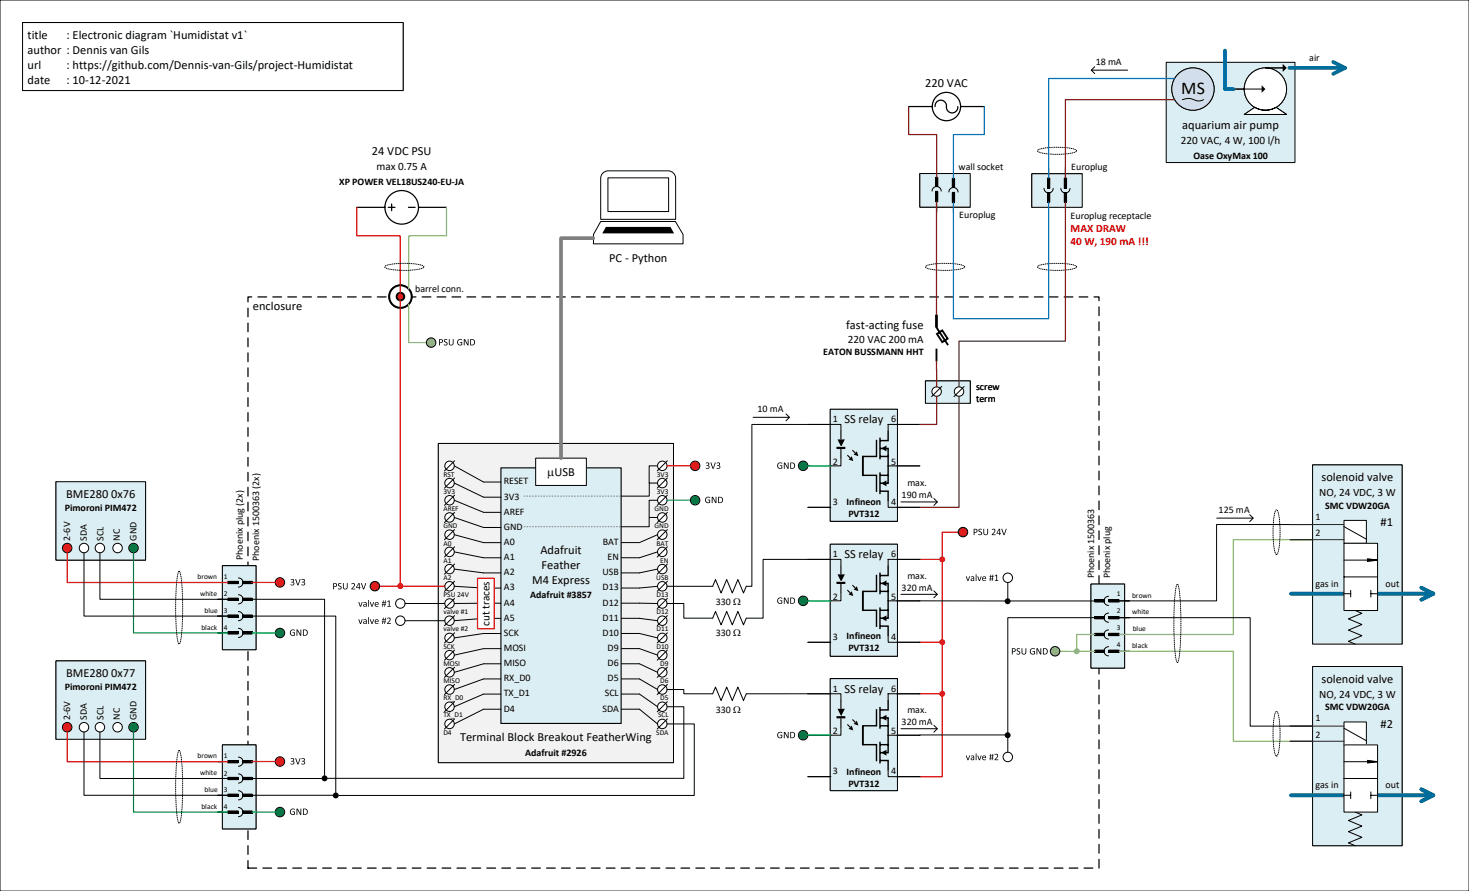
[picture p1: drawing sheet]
<svg xmlns="http://www.w3.org/2000/svg" width="417mm" height="253mm" viewBox="0 0 417 253" stroke-linecap="round" stroke-linejoin="round" font-family="sans-serif">
<defs><g id="words">
<text font-size="5.1" x="334.9" y="26.8">MS</text>
<g font-size="3.5">
<text x="7.8" y="11">title</text>
<text x="18.9" y="11">: Electronic diagram `Humidistat v1`</text>
<text x="7.8" y="15.2">author : Dennis van Gils</text>
<text x="7.8" y="19.4">url</text>
<text x="7.8" y="23.7">date</text>
<text x="18.9" y="19.4">: https://github.com/Dennis-van-Gils/project-Humidistat</text>
<text x="18.9" y="23.7">: 10-12-2021</text>
<text x="262.3" y="24.8">220 VAC</text>
<text x="335.2" y="36.6">aquarium air pump</text>
<text x="105.5" y="43.9">24 VDC PSU</text>
<text x="172.7" y="74.1">PC - Python</text>
<text x="71.7" y="87.9">enclosure</text>
<text x="239.9" y="93.3">fast-acting fuse</text>
<text x="239.4" y="120.1">SS relay</text>
<text x="155.2" y="134.9">mUSB</text>
<text x="374.7" y="136.4">solenoid valve</text>
<text x="18.7" y="141.2">BME280 0x76</text>
<text x="391.4" y="149.1">#1</text>
<text x="153.2" y="157">Adafruit</text>
<text x="153.5" y="161.2">Feather</text>
<text x="239.4" y="158.2">SS relay</text>
<text x="150.9" y="165.4">M4 Express</text>
<text x="18.7" y="192">BME280 0x77</text>
<text x="239.4" y="196.5">SS relay</text>
<text x="374.7" y="193.6">solenoid valve</text>
<text x="130.4" y="210">Terminal Block Breakout FeatherWing</text>
<text x="391.4" y="206.3">#2</text>
</g>
<g font-size="3.2">
<text x="334.8" y="40.8">220 VAC, 4 W, 100 l/h</text>
<text x="106.7" y="48.1">max 0.75 A</text>
<text x="240.4" y="97.2">220 VAC 200 mA</text>
<text x="374" y="140.6">NO, 24 VDC, 3 W</text>
<text x="138.8" y="177.5" transform="rotate(-90 138.8 177.5)">cut traces</text>
<text x="374" y="197.8">NO, 24 VDC, 3 W</text>
</g>
<g font-size="3.2" fill="#c00000">
<text x="303.5" y="65.7">MAX DRAW</text>
<text x="303.5" y="69.5">40 W, 190 mA !!!</text>
</g>
<g font-size="2.8">
<text x="371.2" y="17.3">air</text>
<text x="310.7" y="18.4">18 mA</text>
<text x="338.4" y="45">Oase OxyMax 100</text>
<text x="96.2" y="52.3">XP POWER VEL18US240-EU-JA</text>
<text x="271.8" y="48.1">wall socket</text>
<text x="303.7" y="48.1">Europlug</text>
<text x="272" y="61.8">Europlug</text>
<text x="303.5" y="62">Europlug receptacle</text>
<text x="117.7" y="82.8">barrel conn.</text>
<text x="233.4" y="100.7">EATON BUSSMANN HHT</text>
<text x="276.8" y="110.6">screw</text>
<text x="276.8" y="113.9">term</text>
<text x="214.8" y="116.8">10 mA</text>
<text x="236.2" y="119.7">1</text>
<text x="252.7" y="119.7">6</text>
<text x="236.2" y="131.7">2</text>
<text x="252.7" y="131.7">5</text>
<text x="142.9" y="137.3">RESET</text>
<text x="257.3" y="137.9">max.</text>
<text x="142.9" y="141.6">3V3</text>
<text x="236.2" y="143.2">3</text>
<text x="240.1" y="143.2">Infineon</text>
<text x="252.7" y="143.2">4</text>
<text x="255.6" y="141.3">190 mA</text>
<text x="18.4" y="144.8">Pimoroni PIM472</text>
<text x="142.9" y="145.9">AREF</text>
<text x="240.5" y="146.5">PVT312</text>
<text x="345.5" y="145.4">125 mA</text>
<text x="373" y="147.3">1</text>
<text x="375.7" y="144.2">SMC VDW20GA</text>
<text x="19.9" y="153.3" transform="rotate(-90 19.9 153.3)">2-6V</text>
<text x="24.6" y="153.3" transform="rotate(-90 24.6 153.3)">SDA</text>
<text x="29.3" y="153.3" transform="rotate(-90 29.3 153.3)">SCL</text>
<text x="34" y="153.3" transform="rotate(-90 34 153.3)">NC</text>
<text x="38.7" y="153.3" transform="rotate(-90 38.7 153.3)">GND</text>
<text x="142.9" y="150.2">GND</text>
<text x="142.9" y="154.5">A0</text>
<text x="170.9" y="154.5">BAT</text>
<text x="373" y="152.1">2</text>
<text x="68.9" y="158.8" transform="rotate(-90 68.9 158.8)">Phoenix plug (2x)</text>
<text x="73.4" y="159" transform="rotate(-90 73.4 159)">Phoenix 1500363 (2x)</text>
<text x="142.9" y="158.8">A1</text>
<text x="172.3" y="158.8">EN</text>
<text x="236.2" y="158">1</text>
<text x="252.7" y="158">6</text>
<text x="142.9" y="163.1">A2</text>
<text x="142.9" y="167.4">A3</text>
<text x="170.8" y="163.1">USB</text>
<text x="170.9" y="167.4">D13</text>
<text x="255.6" y="167.5">320 mA</text>
<text x="257.3" y="164.1">max.</text>
<text x="310.2" y="164" transform="rotate(-90 310.2 164)">Phoenix 1500363</text>
<text x="314.8" y="164" transform="rotate(-90 314.8 164)">Phoenix plug</text>
<text x="373" y="166.4">gas in</text>
<text x="392.9" y="166.4">out</text>
<text x="142.9" y="171.7">A4</text>
<text x="150.4" y="169.7">Adafruit #3857</text>
<text x="170.9" y="171.7">D12</text>
<text x="203" y="171.6">330 W</text>
<text x="236.2" y="170">2</text>
<text x="252.7" y="170">5</text>
<text x="142.9" y="176">A5</text>
<text x="170.9" y="176">D11</text>
<text x="142.9" y="180.3">SCK</text>
<text x="142.9" y="184.6">MOSI</text>
<text x="170.9" y="180.3">D10</text>
<text x="172.3" y="184.6">D9</text>
<text x="203" y="180.3">330 W</text>
<text x="236.2" y="181.5">3</text>
<text x="240.1" y="181.3">Infineon</text>
<text x="240.5" y="184.7">PVT312</text>
<text x="252.7" y="181.5">4</text>
<text x="142.9" y="188.9">MISO</text>
<text x="172.3" y="188.8">D6</text>
<text x="18.4" y="195.6">Pimoroni PIM472</text>
<text x="142.9" y="193.2">RX_D0</text>
<text x="142.9" y="197.4">TX_D1</text>
<text x="171.5" y="197.4">SCL</text>
<text x="172.3" y="193.1">D5</text>
<text x="236.2" y="196.1">1</text>
<text x="252.7" y="196.1">6</text>
<text x="142.9" y="201.7">D4</text>
<text x="170.8" y="201.7">SDA</text>
<text x="203" y="202.1">330 W</text>
<text x="257.3" y="202.2">max.</text>
<text x="375.7" y="201.4">SMC VDW20GA</text>
<text x="19.9" y="204.1" transform="rotate(-90 19.9 204.1)">2-6V</text>
<text x="24.6" y="204.1" transform="rotate(-90 24.6 204.1)">SDA</text>
<text x="29.3" y="204.1" transform="rotate(-90 29.3 204.1)">SCL</text>
<text x="34" y="204.1" transform="rotate(-90 34 204.1)">NC</text>
<text x="38.7" y="204.1" transform="rotate(-90 38.7 204.1)">GND</text>
<text x="236.2" y="208.1">2</text>
<text x="252.7" y="208.1">5</text>
<text x="255.6" y="205.6">320 mA</text>
<text x="373" y="204.5">1</text>
<text x="373" y="209.2">2</text>
<text x="148.9" y="214.2">Adafruit #2926</text>
<text x="236.2" y="219.6">3</text>
<text x="240.1" y="219.6">Infineon</text>
<text x="252.7" y="219.6">4</text>
<text x="240.5" y="223">PVT312</text>
<text x="373" y="223.5">gas in</text>
<text x="392.9" y="223.5">out</text>
</g>
<g font-size="2.1">
<text x="125.7" y="135.2">RST</text>
<text x="186.2" y="135.2">3V3</text>
<text x="125.7" y="140.1">3V3</text>
<text x="186.2" y="140.1">3V3</text>
<text x="125.7" y="149.8">GND</text>
<text x="125.7" y="144.9">AREF</text>
<text x="185.6" y="149.8">GND</text>
<text x="185.6" y="144.9">GND</text>
<text x="125.7" y="154.7">A0</text>
<text x="186.2" y="154.7">BAT</text>
<text x="125.7" y="159.5">A1</text>
<text x="187.2" y="159.5">EN</text>
<text x="56" y="164.2">brown</text>
<text x="63.5" y="164.1">1</text>
<text x="125.7" y="164.4">A2</text>
<text x="186.1" y="164.4">USB</text>
<text x="56.7" y="169">white</text>
<text x="58" y="173.7">blue</text>
<text x="63.5" y="169.1">2</text>
<text x="63.5" y="173.8">3</text>
<text x="125.7" y="169.3">PSU 24V</text>
<text x="186.1" y="169.3">D13</text>
<text x="316.7" y="168.9">1</text>
<text x="316.7" y="173.8">2</text>
<text x="321" y="169.4">brown</text>
<text x="57.1" y="178.5">black</text>
<text x="63.5" y="178.6">4</text>
<text x="125.7" y="174.2">valve #1</text>
<text x="125.7" y="179">valve #2</text>
<text x="186.1" y="174.2">D12</text>
<text x="186.1" y="179">D11</text>
<text x="316.7" y="178.6">3</text>
<text x="321" y="174.2">white</text>
<text x="321.2" y="179">blue</text>
<text x="125.7" y="183.9">SCK</text>
<text x="186.1" y="183.9">D10</text>
<text x="316.7" y="183.4">4</text>
<text x="321" y="183.7">black</text>
<text x="125.7" y="188.8">MOSI</text>
<text x="187.2" y="188.8">D9</text>
<text x="125.7" y="193.6">MISO</text>
<text x="187.2" y="193.6">D6</text>
<text x="125.7" y="198.5">RX_D0</text>
<text x="125.7" y="203.4">TX_D1</text>
<text x="186.6" y="203.4">SCL</text>
<text x="187.2" y="198.5">D5</text>
<text x="125.7" y="208.2">D4</text>
<text x="186.1" y="208.2">SDA</text>
<text x="56" y="215">brown</text>
<text x="63.5" y="214.9">1</text>
<text x="56.7" y="219.8">white</text>
<text x="63.5" y="219.9">2</text>
<text x="58" y="224.6">blue</text>
<text x="63.5" y="224.6">3</text>
<text x="57.1" y="229.3">black</text>
<text x="63.5" y="229.4">4</text>
</g>
</g></defs>
<path d="M0 0h416.5v252.6h-416.5z" fill="none" stroke="#000" stroke-width=".28"/>
<path d="M70.3 84.2h241.3v161.9h-241.3z" fill="none" stroke="#000" stroke-width=".35" stroke-dasharray="2.5 1.8"/>
<path d="M63.1 211.2h9.5v23.8h-9.5z" fill-rule="evenodd" fill="#dbeef3"/>
<g fill="none" stroke="#000" stroke-width=".28">
<path d="M61.7 215.9h2.9M63.1 211.2h9.5v23.8h-9.5zM64.6 215.6h2.9v.7h-2.9zM67.6 219.4a1.3 1.3 0 0 1 1.3 1.3 1.3 1.3 0 0 1-1.3 1.3M67.6 214.6a1.3 1.3 0 0 1 1.3 1.3 1.3 1.3 0 0 1-1.3 1.3M68.9 215.6h2.6v.7h-2.6zM61.7 230.2h2.9M61.7 225.5h2.9M61.7 220.7h2.9M64.6 229.9h2.9v.7h-2.9zM64.6 225.1h2.9v.7h-2.9zM64.6 220.4h2.9v.6h-2.9z"/>
<path d="M67.6 228.9a1.3 1.3 0 0 1 1.3 1.3 1.3 1.3 0 0 1-1.3 1.3M67.6 224.2a1.3 1.3 0 0 1 1.3 1.3 1.3 1.3 0 0 1-1.3 1.3M68.9 229.9h2.6v.7h-2.6zM68.9 225.1h2.6v.7h-2.6zM68.9 220.4h2.6v.6h-2.6z"/>
</g>
<g fill="#000">
<path d="M64.6 215.6h2.9v.7h-2.9z" fill-rule="evenodd"/>
<path d="M68.9 215.6h2.6v.7h-2.6z" fill-rule="evenodd"/>
<path d="M64.6 229.9h2.9v.7h-2.9z" fill-rule="evenodd"/>
<path d="M64.6 225.1h2.9v.7h-2.9z" fill-rule="evenodd"/>
<path d="M64.6 220.4h2.9v.6h-2.9z" fill-rule="evenodd"/>
<path d="M68.9 229.9h2.6v.7h-2.6z" fill-rule="evenodd"/>
<path d="M68.9 225.1h2.6v.7h-2.6z" fill-rule="evenodd"/>
<path d="M68.9 220.4h2.6v.6h-2.6z" fill-rule="evenodd"/>
</g>
<path d="M63.1 211.2h9.5v23.8h-9.5z" fill-rule="evenodd" fill="#dbeef3"/>
<g fill="none" stroke="#000" stroke-width=".28">
<path d="M61.7 215.9h2.9M63.1 211.2h9.5v23.8h-9.5zM64.6 215.6h2.9v.7h-2.9zM67.6 219.4a1.3 1.3 0 0 1 1.3 1.3 1.3 1.3 0 0 1-1.3 1.3M67.6 214.6a1.3 1.3 0 0 1 1.3 1.3 1.3 1.3 0 0 1-1.3 1.3M68.9 215.6h2.6v.7h-2.6zM61.7 230.2h2.9M61.7 225.5h2.9M61.7 220.7h2.9M64.6 229.9h2.9v.7h-2.9zM64.6 225.1h2.9v.7h-2.9zM64.6 220.4h2.9v.6h-2.9z"/>
<path d="M67.6 228.9a1.3 1.3 0 0 1 1.3 1.3 1.3 1.3 0 0 1-1.3 1.3M67.6 224.2a1.3 1.3 0 0 1 1.3 1.3 1.3 1.3 0 0 1-1.3 1.3M68.9 229.9h2.6v.7h-2.6zM68.9 225.1h2.6v.7h-2.6zM68.9 220.4h2.6v.6h-2.6z"/>
</g>
<g fill="#000">
<path d="M64.6 215.6h2.9v.7h-2.9z" fill-rule="evenodd"/>
<path d="M68.9 215.6h2.6v.7h-2.6z" fill-rule="evenodd"/>
<path d="M64.6 229.9h2.9v.7h-2.9z" fill-rule="evenodd"/>
<path d="M64.6 225.1h2.9v.7h-2.9z" fill-rule="evenodd"/>
<path d="M64.6 220.4h2.9v.6h-2.9z" fill-rule="evenodd"/>
<path d="M68.9 229.9h2.6v.7h-2.6z" fill-rule="evenodd"/>
<path d="M68.9 225.1h2.6v.7h-2.6z" fill-rule="evenodd"/>
<path d="M68.9 220.4h2.6v.6h-2.6z" fill-rule="evenodd"/>
</g>
<path d="M63.1 160.4h9.5v23.8h-9.5z" fill-rule="evenodd" fill="#dbeef3"/>
<g fill="none" stroke="#000" stroke-width=".28">
<path d="M61.7 179.4h2.9M61.7 174.7h2.9M61.7 169.9h2.9M61.7 165.1h2.9M63.1 160.4h9.5v23.8h-9.5zM64.6 179.1h2.9v.7h-2.9zM64.6 174.3h2.9v.7h-2.9zM64.6 169.6h2.9v.6h-2.9zM64.6 164.8h2.9v.7h-2.9zM67.6 178.1a1.3 1.3 0 0 1 1.3 1.3 1.3 1.3 0 0 1-1.3 1.3M67.6 173.4a1.3 1.3 0 0 1 1.3 1.3 1.3 1.3 0 0 1-1.3 1.3M67.6 168.6a1.3 1.3 0 0 1 1.3 1.3 1.3 1.3 0 0 1-1.3 1.3"/>
<path d="M67.6 163.8a1.3 1.3 0 0 1 1.3 1.3 1.3 1.3 0 0 1-1.3 1.3M68.9 179.1h2.6v.7h-2.6zM68.9 174.3h2.6v.7h-2.6zM68.9 169.6h2.6v.6h-2.6zM68.9 164.8h2.6v.7h-2.6z"/>
</g>
<g fill="#000">
<path d="M64.6 179.1h2.9v.7h-2.9z" fill-rule="evenodd"/>
<path d="M64.6 174.3h2.9v.7h-2.9z" fill-rule="evenodd"/>
<path d="M64.6 169.6h2.9v.6h-2.9z" fill-rule="evenodd"/>
<path d="M64.6 164.8h2.9v.7h-2.9z" fill-rule="evenodd"/>
<path d="M68.9 179.1h2.6v.7h-2.6z" fill-rule="evenodd"/>
<path d="M68.9 174.3h2.6v.7h-2.6z" fill-rule="evenodd"/>
<path d="M68.9 169.6h2.6v.6h-2.6z" fill-rule="evenodd"/>
<path d="M68.9 164.8h2.6v.7h-2.6z" fill-rule="evenodd"/>
</g>
<path d="M63.1 160.4h9.5v23.8h-9.5z" fill-rule="evenodd" fill="#dbeef3"/>
<g fill="none" stroke="#000" stroke-width=".28">
<path d="M61.7 179.4h2.9M61.7 174.7h2.9M61.7 169.9h2.9M61.7 165.1h2.9M63.1 160.4h9.5v23.8h-9.5zM64.6 179.1h2.9v.7h-2.9zM64.6 174.3h2.9v.7h-2.9zM64.6 169.6h2.9v.6h-2.9zM64.6 164.8h2.9v.7h-2.9zM67.6 178.1a1.3 1.3 0 0 1 1.3 1.3 1.3 1.3 0 0 1-1.3 1.3M67.6 173.4a1.3 1.3 0 0 1 1.3 1.3 1.3 1.3 0 0 1-1.3 1.3M67.6 168.6a1.3 1.3 0 0 1 1.3 1.3 1.3 1.3 0 0 1-1.3 1.3"/>
<path d="M67.6 163.8a1.3 1.3 0 0 1 1.3 1.3 1.3 1.3 0 0 1-1.3 1.3M68.9 179.1h2.6v.7h-2.6zM68.9 174.3h2.6v.7h-2.6zM68.9 169.6h2.6v.6h-2.6zM68.9 164.8h2.6v.7h-2.6z"/>
</g>
<g fill="#000">
<path d="M64.6 179.1h2.9v.7h-2.9z" fill-rule="evenodd"/>
<path d="M64.6 174.3h2.9v.7h-2.9z" fill-rule="evenodd"/>
<path d="M64.6 169.6h2.9v.6h-2.9z" fill-rule="evenodd"/>
<path d="M64.6 164.8h2.9v.7h-2.9z" fill-rule="evenodd"/>
<path d="M68.9 179.1h2.6v.7h-2.6z" fill-rule="evenodd"/>
<path d="M68.9 174.3h2.6v.7h-2.6z" fill-rule="evenodd"/>
<path d="M68.9 169.6h2.6v.6h-2.6z" fill-rule="evenodd"/>
<path d="M68.9 164.8h2.6v.7h-2.6z" fill-rule="evenodd"/>
</g>
<path d="M309.3 165.6h9.6v23.8h-9.6z" fill-rule="evenodd" fill="#dbeef3"/>
<g fill="none" stroke="#000" stroke-width=".28">
<path d="M309.3 165.6h9.6v23.8h-9.6zM310.4 170h2.6v.7h-2.6zM310.4 174.8h2.6v.6h-2.6zM310.4 179.6h2.6v.6h-2.6zM314.3 169.1a1.3 1.3 0 0 0-1.3 1.3 1.3 1.3 0 0 0 1.3 1.3M314.3 173.8a1.3 1.3 0 0 0-1.3 1.3 1.3 1.3 0 0 0 1.3 1.3M314.3 178.6a1.3 1.3 0 0 0-1.3 1.3 1.3 1.3 0 0 0 1.3 1.3M314.4 170h2.9v.7h-2.9zM314.4 174.8h2.9v.6h-2.9zM314.4 179.6h2.9v.6h-2.9zM317.3 170.4h2.9M317.3 175.1h2.9"/>
<path d="M317.3 179.9h2.9M310.4 184.3h2.6v.7h-2.6zM314.3 183.3a1.3 1.3 0 0 0-1.3 1.3 1.3 1.3 0 0 0 1.3 1.3M314.4 184.3h2.9v.7h-2.9zM317.3 184.6h2.9"/>
</g>
<g fill="#000">
<path d="M310.4 170h2.6v.7h-2.6z" fill-rule="evenodd"/>
<path d="M310.4 174.8h2.6v.6h-2.6z" fill-rule="evenodd"/>
<path d="M314.4 170h2.9v.7h-2.9z" fill-rule="evenodd"/>
<path d="M314.4 174.8h2.9v.6h-2.9z" fill-rule="evenodd"/>
<path d="M310.4 179.6h2.6v.6h-2.6z" fill-rule="evenodd"/>
<path d="M310.4 184.3h2.6v.7h-2.6z" fill-rule="evenodd"/>
<path d="M314.4 179.6h2.9v.6h-2.9z" fill-rule="evenodd"/>
<path d="M314.4 184.3h2.9v.7h-2.9z" fill-rule="evenodd"/>
</g>
<path d="M309.3 165.6h9.6v23.8h-9.6z" fill-rule="evenodd" fill="#dbeef3"/>
<g fill="none" stroke="#000" stroke-width=".28">
<path d="M309.3 165.6h9.6v23.8h-9.6zM310.4 170h2.6v.7h-2.6zM310.4 174.8h2.6v.6h-2.6zM310.4 179.6h2.6v.6h-2.6zM314.3 169.1a1.3 1.3 0 0 0-1.3 1.3 1.3 1.3 0 0 0 1.3 1.3M314.3 173.8a1.3 1.3 0 0 0-1.3 1.3 1.3 1.3 0 0 0 1.3 1.3M314.3 178.6a1.3 1.3 0 0 0-1.3 1.3 1.3 1.3 0 0 0 1.3 1.3M314.4 170h2.9v.7h-2.9zM314.4 174.8h2.9v.6h-2.9zM314.4 179.6h2.9v.6h-2.9zM317.3 170.4h2.9M317.3 175.1h2.9"/>
<path d="M317.3 179.9h2.9M310.4 184.3h2.6v.7h-2.6zM314.3 183.3a1.3 1.3 0 0 0-1.3 1.3 1.3 1.3 0 0 0 1.3 1.3M314.4 184.3h2.9v.7h-2.9zM317.3 184.6h2.9"/>
</g>
<g fill="#000">
<path d="M310.4 170h2.6v.7h-2.6z" fill-rule="evenodd"/>
<path d="M310.4 174.8h2.6v.6h-2.6z" fill-rule="evenodd"/>
<path d="M314.4 170h2.9v.7h-2.9z" fill-rule="evenodd"/>
<path d="M314.4 174.8h2.9v.6h-2.9z" fill-rule="evenodd"/>
<path d="M310.4 179.6h2.6v.6h-2.6z" fill-rule="evenodd"/>
<path d="M310.4 184.3h2.6v.7h-2.6z" fill-rule="evenodd"/>
<path d="M314.4 179.6h2.9v.6h-2.9z" fill-rule="evenodd"/>
<path d="M314.4 184.3h2.9v.7h-2.9z" fill-rule="evenodd"/>
</g>
<path d="M170.3 62.8l-2 3.7v2.6h25.4v-2.6l-2.2-3.7zM170.9 49.1l-.5 .9-.1 .6v11.6h21.3v-11.6a2.13 2.13 0 0 0-2.2-2.2h-17l-.5 .1z" fill-rule="evenodd" fill="#fff"/>
<path d="M170.9 49.1l1-.6 .5-.1h17a2.13 2.13 0 0 1 2.2 2.2v11.6h-21.3v-11.6l.1-.6zM170.3 62.8h21.2l2.2 3.7v2.6h-25.4v-2.6z" fill="none" stroke="#000" stroke-width=".28"/>
<path d="M171.8 64.3h18.3l1 1.9h-20.3z" fill-rule="evenodd" fill="#000"/>
<path d="M172.4 50.4h17.2v9.6h-17.2z" fill-rule="evenodd" fill="#fff"/>
<path d="M172.4 50.4h17.2v9.6h-17.2z" fill="none" stroke="#000" stroke-width=".28"/>
<circle cx="113.5" cy="84.1" r="3.2" fill="#fff"/>
<circle cx="113.5" cy="84.1" r="3.2" fill="none" stroke="#000" stroke-width=".53"/>
<circle cx="113.5" cy="84.1" r="1.09" fill="#c00000"/>
<circle cx="113.5" cy="84.1" r="1.09" fill="none" stroke="#000" stroke-width=".53"/>
<circle cx="113.5" cy="84.1" r="3.2" fill="#fff"/>
<circle cx="113.5" cy="84.1" r="3.2" fill="none" stroke="#000" stroke-width=".53"/>
<circle cx="113.5" cy="84.1" r="1.09" fill="#c00000"/>
<circle cx="113.5" cy="84.1" r="1.09" fill="none" stroke="#000" stroke-width=".53"/>
<path d="M330.7 17.7h36.5v28.4h-36.5z" fill-rule="evenodd" fill="#dbeef3"/>
<path d="M330.7 17.7h36.5v28.4h-36.5z" fill="none" stroke="#000" stroke-width=".28"/>
<circle cx="338.2" cy="25.3" r="6" fill="#d5dfeb"/>
<g fill="none" stroke="#000" stroke-width=".28">
<path d="M335.2 28.3a4.4 4.4 0 0 1 4.2 .3h1l.8-.3"/>
<circle cx="338.2" cy="25.3" r="6"/>
</g>
<path d="M352.8 25.3a6 6 0 0 1 12 0 6 6 0 0 1-12 0zM352.8 32.5h12l-3-2.1a5.8 5.8 0 0 1-6 0z" fill-rule="evenodd" fill="#fff"/>
<g fill="none" stroke="#000" stroke-width=".28">
<path d="M358.8 19.3h5.1M349.8 25.3h8.1M352.8 32.5l3-2.1a5.8 5.8 0 0 0 6 0l3 2.1z"/>
<circle cx="358.8" cy="25.3" r="6"/>
</g>
<path d="M363.7 18.2l1.1 1.1-1.1 1zM357.7 24.2l1.1 1.1-1.1 1z" fill="#000"/>
<circle cx="338.2" cy="25.3" r="6" fill="#d5dfeb"/>
<g fill="none" stroke="#000" stroke-width=".28">
<path d="M335.2 28.3a4.4 4.4 0 0 1 4.2 .3h1l.8-.3"/>
<circle cx="338.2" cy="25.3" r="6"/>
</g>
<path d="M352.8 25.3a6 6 0 0 1 12 0 6 6 0 0 1-12 0zM352.8 32.5h12l-3-2.1a5.8 5.8 0 0 1-6 0z" fill-rule="evenodd" fill="#fff"/>
<g fill="none" stroke="#000" stroke-width=".28">
<path d="M358.8 19.3h5.1M349.8 25.3h8.1M352.8 32.5l3-2.1a5.8 5.8 0 0 0 6 0l3 2.1z"/>
<circle cx="358.8" cy="25.3" r="6"/>
</g>
<path d="M363.7 18.2l1.1 1.1-1.1 1zM357.7 24.2l1.1 1.1-1.1 1z" fill="#000"/>
<path d="M6.4 6.4h107.9v19.3h-107.9z" fill-rule="evenodd" fill="#fff"/>
<path d="M6.4 6.4h107.9v19.3h-107.9z" fill="none" stroke="#000" stroke-width=".28"/>
<path d="M6.4 6.4h107.9v19.3h-107.9z" fill-rule="evenodd" fill="#fff"/>
<path d="M6.4 6.4h107.9v19.3h-107.9z" fill="none" stroke="#000" stroke-width=".28"/>
<circle cx="267.2" cy="196.7" r=".84" fill="#c00000"/>
<path d="M124.3 125.7h66.7v90.5h-66.7z" fill-rule="evenodd" fill="#f2f2f2"/>
<path d="M124.3 125.7h66.7v90.5h-66.7z" fill="none" stroke="#000" stroke-width=".28"/>
<circle cx="187.8" cy="132.1" r="1.34" fill="#fff"/>
<g fill="none" stroke="#000" stroke-width=".28">
<path d="M189.2 130.6l-2.9 2.9"/>
<circle cx="187.8" cy="132.1" r="1.34"/>
</g>
<circle cx="187.8" cy="132.1" r="1.34" fill="#fff"/>
<g fill="none" stroke="#000" stroke-width=".28">
<path d="M189.2 130.6l-2.9 2.9"/>
<circle cx="187.8" cy="132.1" r="1.34"/>
</g>
<circle cx="187.8" cy="136.9" r="1.34" fill="#fff"/>
<g fill="none" stroke="#000" stroke-width=".28">
<path d="M189.2 135.5l-2.9 2.9"/>
<circle cx="187.8" cy="136.9" r="1.34"/>
</g>
<circle cx="187.8" cy="136.9" r="1.34" fill="#fff"/>
<g fill="none" stroke="#000" stroke-width=".28">
<path d="M189.2 135.5l-2.9 2.9"/>
<circle cx="187.8" cy="136.9" r="1.34"/>
</g>
<circle cx="187.8" cy="141.8" r="1.34" fill="#fff"/>
<g fill="none" stroke="#000" stroke-width=".28">
<path d="M189.2 140.4l-2.9 2.9"/>
<circle cx="187.8" cy="141.8" r="1.34"/>
</g>
<circle cx="187.8" cy="141.8" r="1.34" fill="#fff"/>
<g fill="none" stroke="#000" stroke-width=".28">
<path d="M189.2 140.4l-2.9 2.9"/>
<circle cx="187.8" cy="141.8" r="1.34"/>
</g>
<circle cx="187.8" cy="146.7" r="1.34" fill="#fff"/>
<g fill="none" stroke="#000" stroke-width=".28">
<path d="M189.2 145.3l-2.9 2.8"/>
<circle cx="187.8" cy="146.7" r="1.34"/>
</g>
<circle cx="187.8" cy="146.7" r="1.34" fill="#fff"/>
<g fill="none" stroke="#000" stroke-width=".28">
<path d="M189.2 145.3l-2.9 2.8"/>
<circle cx="187.8" cy="146.7" r="1.34"/>
</g>
<circle cx="187.8" cy="151.6" r="1.34" fill="#fff"/>
<g fill="none" stroke="#000" stroke-width=".28">
<path d="M189.2 150.1l-2.9 2.9"/>
<circle cx="187.8" cy="151.6" r="1.34"/>
</g>
<circle cx="187.8" cy="151.6" r="1.34" fill="#fff"/>
<g fill="none" stroke="#000" stroke-width=".28">
<path d="M189.2 150.1l-2.9 2.9"/>
<circle cx="187.8" cy="151.6" r="1.34"/>
</g>
<circle cx="187.8" cy="156.5" r="1.34" fill="#fff"/>
<g fill="none" stroke="#000" stroke-width=".28">
<path d="M189.2 155l-2.9 2.9"/>
<circle cx="187.8" cy="156.5" r="1.34"/>
</g>
<circle cx="187.8" cy="156.5" r="1.34" fill="#fff"/>
<g fill="none" stroke="#000" stroke-width=".28">
<path d="M189.2 155l-2.9 2.9"/>
<circle cx="187.8" cy="156.5" r="1.34"/>
</g>
<circle cx="187.8" cy="161.3" r="1.34" fill="#fff"/>
<g fill="none" stroke="#000" stroke-width=".28">
<path d="M189.2 159.9l-2.9 2.9"/>
<circle cx="187.8" cy="161.3" r="1.34"/>
</g>
<circle cx="187.8" cy="161.3" r="1.34" fill="#fff"/>
<g fill="none" stroke="#000" stroke-width=".28">
<path d="M189.2 159.9l-2.9 2.9"/>
<circle cx="187.8" cy="161.3" r="1.34"/>
</g>
<circle cx="187.8" cy="166.2" r="1.34" fill="#fff"/>
<g fill="none" stroke="#000" stroke-width=".28">
<path d="M189.2 164.8l-2.9 2.9"/>
<circle cx="187.8" cy="166.2" r="1.34"/>
</g>
<circle cx="187.8" cy="166.2" r="1.34" fill="#fff"/>
<g fill="none" stroke="#000" stroke-width=".28">
<path d="M189.2 164.8l-2.9 2.9"/>
<circle cx="187.8" cy="166.2" r="1.34"/>
</g>
<circle cx="187.8" cy="171.1" r="1.34" fill="#fff"/>
<g fill="none" stroke="#000" stroke-width=".28">
<path d="M189.2 169.7l-2.9 2.8"/>
<circle cx="187.8" cy="171.1" r="1.34"/>
</g>
<circle cx="187.8" cy="171.1" r="1.34" fill="#fff"/>
<g fill="none" stroke="#000" stroke-width=".28">
<path d="M189.2 169.7l-2.9 2.8"/>
<circle cx="187.8" cy="171.1" r="1.34"/>
</g>
<circle cx="187.8" cy="176" r="1.34" fill="#fff"/>
<g fill="none" stroke="#000" stroke-width=".28">
<path d="M189.2 174.5l-2.9 2.9"/>
<circle cx="187.8" cy="176" r="1.34"/>
</g>
<circle cx="187.8" cy="176" r="1.34" fill="#fff"/>
<g fill="none" stroke="#000" stroke-width=".28">
<path d="M189.2 174.5l-2.9 2.9"/>
<circle cx="187.8" cy="176" r="1.34"/>
</g>
<circle cx="187.8" cy="180.9" r="1.34" fill="#fff"/>
<g fill="none" stroke="#000" stroke-width=".28">
<path d="M189.2 179.4l-2.9 2.9"/>
<circle cx="187.8" cy="180.9" r="1.34"/>
</g>
<circle cx="187.8" cy="180.9" r="1.34" fill="#fff"/>
<g fill="none" stroke="#000" stroke-width=".28">
<path d="M189.2 179.4l-2.9 2.9"/>
<circle cx="187.8" cy="180.9" r="1.34"/>
</g>
<circle cx="187.8" cy="185.7" r="1.34" fill="#fff"/>
<g fill="none" stroke="#000" stroke-width=".28">
<path d="M189.2 184.3l-2.9 2.9"/>
<circle cx="187.8" cy="185.7" r="1.34"/>
</g>
<circle cx="187.8" cy="185.7" r="1.34" fill="#fff"/>
<g fill="none" stroke="#000" stroke-width=".28">
<path d="M189.2 184.3l-2.9 2.9"/>
<circle cx="187.8" cy="185.7" r="1.34"/>
</g>
<circle cx="187.8" cy="190.6" r="1.34" fill="#fff"/>
<g fill="none" stroke="#000" stroke-width=".28">
<path d="M189.2 189.2l-2.9 2.8"/>
<circle cx="187.8" cy="190.6" r="1.34"/>
</g>
<circle cx="187.8" cy="190.6" r="1.34" fill="#fff"/>
<g fill="none" stroke="#000" stroke-width=".28">
<path d="M189.2 189.2l-2.9 2.8"/>
<circle cx="187.8" cy="190.6" r="1.34"/>
</g>
<circle cx="187.8" cy="195.5" r="1.34" fill="#fff"/>
<g fill="none" stroke="#000" stroke-width=".28">
<path d="M189.2 194l-2.9 2.9"/>
<circle cx="187.8" cy="195.5" r="1.34"/>
</g>
<circle cx="187.8" cy="195.5" r="1.34" fill="#fff"/>
<g fill="none" stroke="#000" stroke-width=".28">
<path d="M189.2 194l-2.9 2.9"/>
<circle cx="187.8" cy="195.5" r="1.34"/>
</g>
<circle cx="187.8" cy="200.4" r="1.34" fill="#fff"/>
<g fill="none" stroke="#000" stroke-width=".28">
<path d="M189.2 198.9l-2.9 2.9"/>
<circle cx="187.8" cy="200.4" r="1.34"/>
</g>
<circle cx="187.8" cy="200.4" r="1.34" fill="#fff"/>
<g fill="none" stroke="#000" stroke-width=".28">
<path d="M189.2 198.9l-2.9 2.9"/>
<circle cx="187.8" cy="200.4" r="1.34"/>
</g>
<circle cx="187.8" cy="205.2" r="1.34" fill="#fff"/>
<g fill="none" stroke="#000" stroke-width=".28">
<path d="M189.2 203.8l-2.9 2.9"/>
<circle cx="187.8" cy="205.2" r="1.34"/>
</g>
<circle cx="187.8" cy="205.2" r="1.34" fill="#fff"/>
<g fill="none" stroke="#000" stroke-width=".28">
<path d="M189.2 203.8l-2.9 2.9"/>
<circle cx="187.8" cy="205.2" r="1.34"/>
</g>
<circle cx="127.5" cy="132.1" r="1.34" fill="#fff"/>
<g fill="none" stroke="#000" stroke-width=".28">
<path d="M128.9 130.6l-2.9 2.9"/>
<circle cx="127.5" cy="132.1" r="1.34"/>
</g>
<circle cx="127.5" cy="132.1" r="1.34" fill="#fff"/>
<g fill="none" stroke="#000" stroke-width=".28">
<path d="M128.9 130.6l-2.9 2.9"/>
<circle cx="127.5" cy="132.1" r="1.34"/>
</g>
<circle cx="127.5" cy="136.9" r="1.34" fill="#fff"/>
<g fill="none" stroke="#000" stroke-width=".28">
<path d="M128.9 135.5l-2.9 2.9"/>
<circle cx="127.5" cy="136.9" r="1.34"/>
</g>
<circle cx="127.5" cy="136.9" r="1.34" fill="#fff"/>
<g fill="none" stroke="#000" stroke-width=".28">
<path d="M128.9 135.5l-2.9 2.9"/>
<circle cx="127.5" cy="136.9" r="1.34"/>
</g>
<circle cx="127.5" cy="141.8" r="1.34" fill="#fff"/>
<g fill="none" stroke="#000" stroke-width=".28">
<path d="M128.9 140.4l-2.9 2.9"/>
<circle cx="127.5" cy="141.8" r="1.34"/>
</g>
<circle cx="127.5" cy="141.8" r="1.34" fill="#fff"/>
<g fill="none" stroke="#000" stroke-width=".28">
<path d="M128.9 140.4l-2.9 2.9"/>
<circle cx="127.5" cy="141.8" r="1.34"/>
</g>
<circle cx="127.5" cy="146.7" r="1.34" fill="#fff"/>
<g fill="none" stroke="#000" stroke-width=".28">
<path d="M128.9 145.3l-2.9 2.8"/>
<circle cx="127.5" cy="146.7" r="1.34"/>
</g>
<circle cx="127.5" cy="146.7" r="1.34" fill="#fff"/>
<g fill="none" stroke="#000" stroke-width=".28">
<path d="M128.9 145.3l-2.9 2.8"/>
<circle cx="127.5" cy="146.7" r="1.34"/>
</g>
<circle cx="127.5" cy="151.6" r="1.34" fill="#fff"/>
<g fill="none" stroke="#000" stroke-width=".28">
<path d="M128.9 150.1l-2.9 2.9"/>
<circle cx="127.5" cy="151.6" r="1.34"/>
</g>
<circle cx="127.5" cy="151.6" r="1.34" fill="#fff"/>
<g fill="none" stroke="#000" stroke-width=".28">
<path d="M128.9 150.1l-2.9 2.9"/>
<circle cx="127.5" cy="151.6" r="1.34"/>
</g>
<circle cx="127.5" cy="156.5" r="1.34" fill="#fff"/>
<g fill="none" stroke="#000" stroke-width=".28">
<path d="M128.9 155l-2.9 2.9"/>
<circle cx="127.5" cy="156.5" r="1.34"/>
</g>
<circle cx="127.5" cy="156.5" r="1.34" fill="#fff"/>
<g fill="none" stroke="#000" stroke-width=".28">
<path d="M128.9 155l-2.9 2.9"/>
<circle cx="127.5" cy="156.5" r="1.34"/>
</g>
<circle cx="127.5" cy="161.3" r="1.34" fill="#fff"/>
<g fill="none" stroke="#000" stroke-width=".28">
<path d="M128.9 159.9l-2.9 2.9"/>
<circle cx="127.5" cy="161.3" r="1.34"/>
</g>
<circle cx="127.5" cy="161.3" r="1.34" fill="#fff"/>
<g fill="none" stroke="#000" stroke-width=".28">
<path d="M128.9 159.9l-2.9 2.9"/>
<circle cx="127.5" cy="161.3" r="1.34"/>
</g>
<circle cx="127.5" cy="166.2" r="1.34" fill="#fff"/>
<g fill="none" stroke="#000" stroke-width=".28">
<path d="M128.9 164.8l-2.9 2.9"/>
<circle cx="127.5" cy="166.2" r="1.34"/>
</g>
<circle cx="127.5" cy="166.2" r="1.34" fill="#fff"/>
<g fill="none" stroke="#000" stroke-width=".28">
<path d="M128.9 164.8l-2.9 2.9"/>
<circle cx="127.5" cy="166.2" r="1.34"/>
</g>
<circle cx="127.5" cy="171.1" r="1.34" fill="#fff"/>
<g fill="none" stroke="#000" stroke-width=".28">
<path d="M128.9 169.7l-2.9 2.8"/>
<circle cx="127.5" cy="171.1" r="1.34"/>
</g>
<circle cx="127.5" cy="171.1" r="1.34" fill="#fff"/>
<g fill="none" stroke="#000" stroke-width=".28">
<path d="M128.9 169.7l-2.9 2.8"/>
<circle cx="127.5" cy="171.1" r="1.34"/>
</g>
<circle cx="127.5" cy="176" r="1.34" fill="#fff"/>
<g fill="none" stroke="#000" stroke-width=".28">
<path d="M128.9 174.5l-2.9 2.9"/>
<circle cx="127.5" cy="176" r="1.34"/>
</g>
<circle cx="127.5" cy="176" r="1.34" fill="#fff"/>
<g fill="none" stroke="#000" stroke-width=".28">
<path d="M128.9 174.5l-2.9 2.9"/>
<circle cx="127.5" cy="176" r="1.34"/>
</g>
<circle cx="127.5" cy="180.9" r="1.34" fill="#fff"/>
<g fill="none" stroke="#000" stroke-width=".28">
<path d="M128.9 179.4l-2.9 2.9"/>
<circle cx="127.5" cy="180.9" r="1.34"/>
</g>
<circle cx="127.5" cy="180.9" r="1.34" fill="#fff"/>
<g fill="none" stroke="#000" stroke-width=".28">
<path d="M128.9 179.4l-2.9 2.9"/>
<circle cx="127.5" cy="180.9" r="1.34"/>
</g>
<circle cx="127.5" cy="185.7" r="1.34" fill="#fff"/>
<g fill="none" stroke="#000" stroke-width=".28">
<path d="M128.9 184.3l-2.9 2.9"/>
<circle cx="127.5" cy="185.7" r="1.34"/>
</g>
<circle cx="127.5" cy="185.7" r="1.34" fill="#fff"/>
<g fill="none" stroke="#000" stroke-width=".28">
<path d="M128.9 184.3l-2.9 2.9"/>
<circle cx="127.5" cy="185.7" r="1.34"/>
</g>
<circle cx="127.5" cy="190.6" r="1.34" fill="#fff"/>
<g fill="none" stroke="#000" stroke-width=".28">
<path d="M128.9 189.2l-2.9 2.8"/>
<circle cx="127.5" cy="190.6" r="1.34"/>
</g>
<circle cx="127.5" cy="190.6" r="1.34" fill="#fff"/>
<g fill="none" stroke="#000" stroke-width=".28">
<path d="M128.9 189.2l-2.9 2.8"/>
<circle cx="127.5" cy="190.6" r="1.34"/>
</g>
<circle cx="127.5" cy="195.5" r="1.34" fill="#fff"/>
<g fill="none" stroke="#000" stroke-width=".28">
<path d="M128.9 194l-2.9 2.9"/>
<circle cx="127.5" cy="195.5" r="1.34"/>
</g>
<circle cx="127.5" cy="195.5" r="1.34" fill="#fff"/>
<g fill="none" stroke="#000" stroke-width=".28">
<path d="M128.9 194l-2.9 2.9"/>
<circle cx="127.5" cy="195.5" r="1.34"/>
</g>
<circle cx="127.5" cy="200.4" r="1.34" fill="#fff"/>
<g fill="none" stroke="#000" stroke-width=".28">
<path d="M128.9 198.9l-2.9 2.9"/>
<circle cx="127.5" cy="200.4" r="1.34"/>
</g>
<circle cx="127.5" cy="200.4" r="1.34" fill="#fff"/>
<g fill="none" stroke="#000" stroke-width=".28">
<path d="M128.9 198.9l-2.9 2.9"/>
<circle cx="127.5" cy="200.4" r="1.34"/>
</g>
<circle cx="127.5" cy="205.2" r="1.34" fill="#fff"/>
<g fill="none" stroke="#000" stroke-width=".28">
<path d="M128.9 203.8l-2.9 2.9"/>
<circle cx="127.5" cy="205.2" r="1.34"/>
</g>
<circle cx="127.5" cy="205.2" r="1.34" fill="#fff"/>
<g fill="none" stroke="#000" stroke-width=".28">
<path d="M128.9 203.8l-2.9 2.9"/>
<circle cx="127.5" cy="205.2" r="1.34"/>
</g>
<path d="M142 132.6h34.1v72.5h-34.1z" fill-rule="evenodd" fill="#dbeef3"/>
<path d="M142 132.6h34.1v72.5h-34.1z" fill="none" stroke="#000" stroke-width=".32"/>
<g fill="none" stroke="#000" stroke-width=".28">
<path d="M137.1 136.7h4.9M137.1 141h4.9M137.1 145.3h4.9M137.1 149.5h4.9M137.1 153.8h4.9M137.1 158.1h4.9M176.2 153.8h5.1M176.2 158.1h5.1M137.1 162.4h4.9M137.1 166.7h4.9M137.1 171h4.9M137.1 175.3h4.9"/>
<path d="M137.1 179.6h4.9M176.2 162.4h5.1M176.2 166.7h5.1M176.2 175.3h5.1M176.2 179.6h5.1M176.2 171h5.1M137.1 183.9h4.9M137.1 188.2h4.9M137.1 192.5h4.9M137.1 196.8h4.9M176.2 183.9h5.1M176.2 188.2h5.1"/>
<path d="M176.2 192.5h5.1M176.2 196.8h5.1M137.1 201.1h4.9M176.2 201.1h5.1"/>
</g>
<path d="M151.9 129.9h14.4v7.7h-14.4z" fill-rule="evenodd" fill="#fff"/>
<path d="M151.9 129.9h14.4v7.7h-14.4z" fill="none" stroke="#000" stroke-width=".28"/>
<path d="M142 132.6h34.1v72.5h-34.1z" fill-rule="evenodd" fill="#dbeef3"/>
<path d="M142 132.6h34.1v72.5h-34.1z" fill="none" stroke="#000" stroke-width=".32"/>
<g fill="none" stroke="#000" stroke-width=".28">
<path d="M137.1 136.7h4.9M137.1 141h4.9M137.1 145.3h4.9M137.1 149.5h4.9M137.1 153.8h4.9M137.1 158.1h4.9M176.2 153.8h5.1M176.2 158.1h5.1M137.1 162.4h4.9M137.1 166.7h4.9M137.1 171h4.9M137.1 175.3h4.9"/>
<path d="M137.1 179.6h4.9M176.2 162.4h5.1M176.2 166.7h5.1M176.2 175.3h5.1M176.2 179.6h5.1M176.2 171h5.1M137.1 183.9h4.9M137.1 188.2h4.9M137.1 192.5h4.9M137.1 196.8h4.9M176.2 183.9h5.1M176.2 188.2h5.1"/>
<path d="M176.2 192.5h5.1M176.2 196.8h5.1M137.1 201.1h4.9M176.2 201.1h5.1"/>
</g>
<path d="M151.9 129.9h14.4v7.7h-14.4z" fill-rule="evenodd" fill="#fff"/>
<g fill="none" stroke="#000" stroke-width=".28">
<path d="M128.8 132.1l8.3 4.6M128.8 136.9l8.3 4.1M151.9 129.9h14.4v7.7h-14.4zM128.8 156.5l8.3 1.6M128.8 151.6l8.3 2.2M128.8 146.7l8.3 2.8M128.8 141.8l8.3 3.5M186.4 151.6l-5.1 2.2M186.4 156.5l-5.1 1.6M128.8 166.2l8.3 .5M128.8 161.3l8.3 1.1M137.1 179.6l-8.3 1.3"/>
<path d="M137.1 175.3l-8.3 .7M137.1 171l-8.3 .1M181.3 175.3l5.1 .7M181.3 171l5.1 .1M181.3 179.6l5.1 1.3M186.4 161.3l-5.1 1.1M186.4 166.2l-5.1 .5M137.1 196.8l-8.3 3.6M137.1 192.5l-8.3 3M137.1 188.2l-8.3 2.4M137.1 183.9l-8.3 1.8M181.3 183.9l5.1 1.8"/>
<path d="M181.3 188.2l5.1 2.4M181.3 192.5l5.1 3M181.3 196.8l5.1 3.6M137.1 201.1l-8.3 4.1M181.3 201.1l5.1 4.1"/>
</g>
<path d="M135.4 164h4.8v14.2h-4.8z" fill-rule="evenodd" fill="#fff"/>
<path d="M135.4 164h4.8v14.2h-4.8z" fill="none" stroke="#c00000" stroke-width=".35"/>
<path d="M124.3 125.7h66.7v90.5h-66.7z" fill-rule="evenodd" fill="#f2f2f2"/>
<path d="M124.3 125.7h66.7v90.5h-66.7z" fill="none" stroke="#000" stroke-width=".28"/>
<circle cx="187.8" cy="132.1" r="1.34" fill="#fff"/>
<g fill="none" stroke="#000" stroke-width=".28">
<path d="M189.2 130.6l-2.9 2.9"/>
<circle cx="187.8" cy="132.1" r="1.34"/>
</g>
<circle cx="187.8" cy="136.9" r="1.34" fill="#fff"/>
<g fill="none" stroke="#000" stroke-width=".28">
<path d="M189.2 135.5l-2.9 2.9"/>
<circle cx="187.8" cy="136.9" r="1.34"/>
</g>
<circle cx="187.8" cy="141.8" r="1.34" fill="#fff"/>
<g fill="none" stroke="#000" stroke-width=".28">
<path d="M189.2 140.4l-2.9 2.9"/>
<circle cx="187.8" cy="141.8" r="1.34"/>
</g>
<circle cx="187.8" cy="146.7" r="1.34" fill="#fff"/>
<g fill="none" stroke="#000" stroke-width=".28">
<path d="M189.2 145.3l-2.9 2.8"/>
<circle cx="187.8" cy="146.7" r="1.34"/>
</g>
<circle cx="187.8" cy="151.6" r="1.34" fill="#fff"/>
<g fill="none" stroke="#000" stroke-width=".28">
<path d="M189.2 150.1l-2.9 2.9"/>
<circle cx="187.8" cy="151.6" r="1.34"/>
</g>
<circle cx="187.8" cy="156.5" r="1.34" fill="#fff"/>
<g fill="none" stroke="#000" stroke-width=".28">
<path d="M189.2 155l-2.9 2.9"/>
<circle cx="187.8" cy="156.5" r="1.34"/>
</g>
<circle cx="187.8" cy="161.3" r="1.34" fill="#fff"/>
<g fill="none" stroke="#000" stroke-width=".28">
<path d="M189.2 159.9l-2.9 2.9"/>
<circle cx="187.8" cy="161.3" r="1.34"/>
</g>
<circle cx="187.8" cy="166.2" r="1.34" fill="#fff"/>
<g fill="none" stroke="#000" stroke-width=".28">
<path d="M189.2 164.8l-2.9 2.9"/>
<circle cx="187.8" cy="166.2" r="1.34"/>
</g>
<circle cx="187.8" cy="171.1" r="1.34" fill="#fff"/>
<g fill="none" stroke="#000" stroke-width=".28">
<path d="M189.2 169.7l-2.9 2.8"/>
<circle cx="187.8" cy="171.1" r="1.34"/>
</g>
<circle cx="187.8" cy="176" r="1.34" fill="#fff"/>
<g fill="none" stroke="#000" stroke-width=".28">
<path d="M189.2 174.5l-2.9 2.9"/>
<circle cx="187.8" cy="176" r="1.34"/>
</g>
<circle cx="187.8" cy="180.9" r="1.34" fill="#fff"/>
<g fill="none" stroke="#000" stroke-width=".28">
<path d="M189.2 179.4l-2.9 2.9"/>
<circle cx="187.8" cy="180.9" r="1.34"/>
</g>
<circle cx="187.8" cy="185.7" r="1.34" fill="#fff"/>
<g fill="none" stroke="#000" stroke-width=".28">
<path d="M189.2 184.3l-2.9 2.9"/>
<circle cx="187.8" cy="185.7" r="1.34"/>
</g>
<circle cx="187.8" cy="190.6" r="1.34" fill="#fff"/>
<g fill="none" stroke="#000" stroke-width=".28">
<path d="M189.2 189.2l-2.9 2.8"/>
<circle cx="187.8" cy="190.6" r="1.34"/>
</g>
<circle cx="187.8" cy="195.5" r="1.34" fill="#fff"/>
<g fill="none" stroke="#000" stroke-width=".28">
<path d="M189.2 194l-2.9 2.9"/>
<circle cx="187.8" cy="195.5" r="1.34"/>
</g>
<circle cx="187.8" cy="200.4" r="1.34" fill="#fff"/>
<g fill="none" stroke="#000" stroke-width=".28">
<path d="M189.2 198.9l-2.9 2.9"/>
<circle cx="187.8" cy="200.4" r="1.34"/>
</g>
<circle cx="187.8" cy="205.2" r="1.34" fill="#fff"/>
<g fill="none" stroke="#000" stroke-width=".28">
<path d="M189.2 203.8l-2.9 2.9"/>
<circle cx="187.8" cy="205.2" r="1.34"/>
</g>
<circle cx="127.5" cy="132.1" r="1.34" fill="#fff"/>
<g fill="none" stroke="#000" stroke-width=".28">
<path d="M128.9 130.6l-2.9 2.9"/>
<circle cx="127.5" cy="132.1" r="1.34"/>
</g>
<circle cx="127.5" cy="136.9" r="1.34" fill="#fff"/>
<g fill="none" stroke="#000" stroke-width=".28">
<path d="M128.9 135.5l-2.9 2.9"/>
<circle cx="127.5" cy="136.9" r="1.34"/>
</g>
<circle cx="127.5" cy="141.8" r="1.34" fill="#fff"/>
<g fill="none" stroke="#000" stroke-width=".28">
<path d="M128.9 140.4l-2.9 2.9"/>
<circle cx="127.5" cy="141.8" r="1.34"/>
</g>
<circle cx="127.5" cy="146.7" r="1.34" fill="#fff"/>
<g fill="none" stroke="#000" stroke-width=".28">
<path d="M128.9 145.3l-2.9 2.8"/>
<circle cx="127.5" cy="146.7" r="1.34"/>
</g>
<circle cx="127.5" cy="151.6" r="1.34" fill="#fff"/>
<g fill="none" stroke="#000" stroke-width=".28">
<path d="M128.9 150.1l-2.9 2.9"/>
<circle cx="127.5" cy="151.6" r="1.34"/>
</g>
<circle cx="127.5" cy="156.5" r="1.34" fill="#fff"/>
<g fill="none" stroke="#000" stroke-width=".28">
<path d="M128.9 155l-2.9 2.9"/>
<circle cx="127.5" cy="156.5" r="1.34"/>
</g>
<circle cx="127.5" cy="161.3" r="1.34" fill="#fff"/>
<g fill="none" stroke="#000" stroke-width=".28">
<path d="M128.9 159.9l-2.9 2.9"/>
<circle cx="127.5" cy="161.3" r="1.34"/>
</g>
<circle cx="127.5" cy="166.2" r="1.34" fill="#fff"/>
<g fill="none" stroke="#000" stroke-width=".28">
<path d="M128.9 164.8l-2.9 2.9"/>
<circle cx="127.5" cy="166.2" r="1.34"/>
</g>
<circle cx="127.5" cy="171.1" r="1.34" fill="#fff"/>
<g fill="none" stroke="#000" stroke-width=".28">
<path d="M128.9 169.7l-2.9 2.8"/>
<circle cx="127.5" cy="171.1" r="1.34"/>
</g>
<circle cx="127.5" cy="176" r="1.34" fill="#fff"/>
<g fill="none" stroke="#000" stroke-width=".28">
<path d="M128.9 174.5l-2.9 2.9"/>
<circle cx="127.5" cy="176" r="1.34"/>
</g>
<circle cx="127.5" cy="180.9" r="1.34" fill="#fff"/>
<g fill="none" stroke="#000" stroke-width=".28">
<path d="M128.9 179.4l-2.9 2.9"/>
<circle cx="127.5" cy="180.9" r="1.34"/>
</g>
<circle cx="127.5" cy="185.7" r="1.34" fill="#fff"/>
<g fill="none" stroke="#000" stroke-width=".28">
<path d="M128.9 184.3l-2.9 2.9"/>
<circle cx="127.5" cy="185.7" r="1.34"/>
</g>
<circle cx="127.5" cy="190.6" r="1.34" fill="#fff"/>
<g fill="none" stroke="#000" stroke-width=".28">
<path d="M128.9 189.2l-2.9 2.8"/>
<circle cx="127.5" cy="190.6" r="1.34"/>
</g>
<circle cx="127.5" cy="195.5" r="1.34" fill="#fff"/>
<g fill="none" stroke="#000" stroke-width=".28">
<path d="M128.9 194l-2.9 2.9"/>
<circle cx="127.5" cy="195.5" r="1.34"/>
</g>
<circle cx="127.5" cy="200.4" r="1.34" fill="#fff"/>
<g fill="none" stroke="#000" stroke-width=".28">
<path d="M128.9 198.9l-2.9 2.9"/>
<circle cx="127.5" cy="200.4" r="1.34"/>
</g>
<circle cx="127.5" cy="205.2" r="1.34" fill="#fff"/>
<g fill="none" stroke="#000" stroke-width=".28">
<path d="M128.9 203.8l-2.9 2.9"/>
<circle cx="127.5" cy="205.2" r="1.34"/>
</g>
<path d="M142 132.6h34.1v72.5h-34.1z" fill-rule="evenodd" fill="#dbeef3"/>
<path d="M142 132.6h34.1v72.5h-34.1z" fill="none" stroke="#000" stroke-width=".32"/>
<g fill="none" stroke="#000" stroke-width=".28">
<path d="M137.1 136.7h4.9M137.1 141h4.9M137.1 145.3h4.9M137.1 149.5h4.9M137.1 153.8h4.9M137.1 158.1h4.9M176.2 153.8h5.1M176.2 158.1h5.1M137.1 162.4h4.9M137.1 166.7h4.9M137.1 171h4.9M137.1 175.3h4.9"/>
<path d="M137.1 179.6h4.9M176.2 162.4h5.1M176.2 166.7h5.1M176.2 175.3h5.1M176.2 179.6h5.1M176.2 171h5.1M137.1 183.9h4.9M137.1 188.2h4.9M137.1 192.5h4.9M137.1 196.8h4.9M176.2 183.9h5.1M176.2 188.2h5.1"/>
<path d="M176.2 192.5h5.1M176.2 196.8h5.1M137.1 201.1h4.9M176.2 201.1h5.1"/>
</g>
<path d="M151.9 129.9h14.4v7.7h-14.4z" fill-rule="evenodd" fill="#fff"/>
<g fill="none" stroke="#000" stroke-width=".28">
<path d="M128.8 132.1l8.3 4.6M128.8 136.9l8.3 4.1M151.9 129.9h14.4v7.7h-14.4zM128.8 156.5l8.3 1.6M128.8 151.6l8.3 2.2M128.8 146.7l8.3 2.8M128.8 141.8l8.3 3.5M186.4 151.6l-5.1 2.2M186.4 156.5l-5.1 1.6M128.8 166.2l8.3 .5M128.8 161.3l8.3 1.1M137.1 179.6l-8.3 1.3"/>
<path d="M137.1 175.3l-8.3 .7M137.1 171l-8.3 .1M181.3 175.3l5.1 .7M181.3 171l5.1 .1M181.3 179.6l5.1 1.3M186.4 161.3l-5.1 1.1M186.4 166.2l-5.1 .5M137.1 196.8l-8.3 3.6M137.1 192.5l-8.3 3M137.1 188.2l-8.3 2.4M137.1 183.9l-8.3 1.8M181.3 183.9l5.1 1.8"/>
<path d="M181.3 188.2l5.1 2.4M181.3 192.5l5.1 3M181.3 196.8l5.1 3.6M137.1 201.1l-8.3 4.1M181.3 201.1l5.1 4.1"/>
</g>
<path d="M135.4 164h4.8v14.2h-4.8z" fill-rule="evenodd" fill="#fff"/>
<path d="M135.4 164h4.8v14.2h-4.8z" fill="none" stroke="#c00000" stroke-width=".35"/>
<path d="M184.1 136.9v3.8h-7.9M186.4 132.1h-2.3v4.8h2.3M229.1 120.3h-15.9v45.9h-1.6l-.8 1.9-1.6-3.8-1.6 3.8-1.6-3.8-1.5 3.8-1.6-3.8-.8 1.9h-13M184.1 146.8v2.5h-8M186.4 141.8h-2.3v4.9h2.3M229.1 158.6h-12.7v16.7h-4.8l-.8 1.9-1.6-3.9-1.6 3.9-1.6-3.9-1.5 3.9-1.6-3.9-.8 2h-8.2v-4.2h-4.8M189.1 195.5h4.8v1.2h8.2l.8-1.9 1.6 3.8 1.5-3.8 1.6 3.8 1.6-3.8 1.6 3.8 .8-1.9" fill="none" stroke="#000" stroke-width=".28"/>
<path d="M148.6 140.7h27.6M148.6 149.3h27.5" fill="none" stroke="#7f7f7f" stroke-width=".28" stroke-dasharray=".3 .5"/>
<circle cx="227.7" cy="170.3" r="1.34" fill="#00b050"/>
<circle cx="227.7" cy="170.3" r="1.34" fill="none" stroke="#000" stroke-width=".28"/>
<path d="M220.6 169.6a.71 .71 0 0 1 1.2 .1 .71 .71 0 0 0-1.2 .4 .71 .71 0 0 0 1 .8v-.5h-.5v-.2h.7v.8a.9 .9 0 0 1-1.3-.1 .9 .9 0 0 1 .1-1.3zM222.3 169.4l.3 .1 .8 1.4v-1.5h.2v1.8l-.4-.1-.7-1.4v1.5h-.2zM224.1 169.4a.95 .95 0 0 1 1.3 .9 .95 .95 0 0 1-1.3 .9zM224.3 169.6v1.4a.71 .71 0 0 0 .9-.7 .71 .71 0 0 0-.9-.7z" fill="#000"/>
<circle cx="227.7" cy="132.1" r="1.34" fill="#00b050"/>
<circle cx="227.7" cy="132.1" r="1.34" fill="none" stroke="#000" stroke-width=".28"/>
<path d="M220.6 131.4a.71 .71 0 0 1 1.2 0v.1a.71 .71 0 0 0-1.2 .4 .71 .71 0 0 0 1 .7v-.5h-.5v-.2l.7 .1v.7a.9 .9 0 0 1-1.3-.1 .9 .9 0 0 1 .1-1.2zM222.3 131.1l.3 .1 .8 1.4v-1.4l.2-.1v1.8l-.4-.1-.7-1.4v1.5h-.2zM224.1 131.1a.95 .95 0 0 1 1.3 .9 .95 .95 0 0 1-1.3 .9zM224.3 131.3v1.4a.72 .72 0 0 0 .9-.7 .72 .72 0 0 0-.9-.7z" fill="#000"/>
<circle cx="227.7" cy="208.4" r="1.34" fill="#00b050"/>
<g fill="none" stroke="#000" stroke-width=".28">
<path d="M371.9 148.7h-27v21.7h-27.5M229.1 196.7h-17.5"/>
<circle cx="227.7" cy="208.4" r="1.34"/>
</g>
<path d="M220.6 207.7a.71 .71 0 0 1 1.2 .1 .71 .71 0 0 0-1.2 .4 .71 .71 0 0 0 1 .8v-.5h-.5v-.2h.7v.8a.9 .9 0 0 1-1.3-.1 .9 .9 0 0 1 .1-1.3zM222.3 207.5l.3 .1 .8 1.4v-1.5h.2v1.8l-.4-.1-.7-1.4v1.5h-.2zM224.1 207.5a.95 .95 0 0 1 1.3 .9 .95 .95 0 0 1-1.3 .9zM224.3 207.7v1.4a.71 .71 0 0 0 .9-.7 .71 .71 0 0 0-.9-.7z" fill="#000"/>
<path d="M189.1 141.8h6.7" fill="none" stroke="#00b050" stroke-width=".35"/>
<path d="M294.3 42.5a18.9 18.9 0 0 1 10.8 0v.5a19 19 0 0 1-10.8 0zM262.5 75.5a19 19 0 0 1 10.9 0v.4a19 19 0 0 1-10.9 0zM294.3 75.5a19 19 0 0 1 10.8 0v.4a19 19 0 0 1-10.8 0z" fill="none" stroke="#000" stroke-width=".28" stroke-dasharray=".2 .4"/>
<path d="M347.3 14.3v10.9l2.5 .1M365.6 19.3h15.8M378 17.6l3.4 1.7-3.4 1.6" fill="none" stroke="#006d9b" stroke-width="1.1"/>
<g fill="none" stroke="#000" stroke-width=".35">
<path d="M101.2 58.8h7.9M110.1 58.8h1.9M111 57.8v1.9M115.8 58.8h1.9M118.7 58.8h7.9"/>
<circle cx="113.9" cy="58.8" r="4.8"/>
</g>
<path d="M126.6 58.8v8.1h-10.7v15.1M317.4 184.6h32.3v25.6h22.2" fill="none" stroke="#92d050" stroke-width=".35"/>
<path d="M101.2 58.8v8.1h12.3v98.4M260.8 182.1h5.5M267.2 197.5v22.7h-6.4" fill="none" stroke="#c00000" stroke-width=".35"/>
<g fill="#c00000">
<circle cx="267.2" cy="182.1" r=".84"/>
<circle cx="267.2" cy="158.6" r=".84"/>
</g>
<path d="M260.8 158.6h5.5M267.2 159.4v21.8M271.7 150.9h-4.5v6.8M260.8 196.7h5.5M267.2 182.9v12.9" fill="none" stroke="#c00000" stroke-width=".35"/>
<circle cx="113.5" cy="166.1" r=".84" fill="#c00000"/>
<path d="M107.6 166.2h5.1M114.3 166.2h11.8" fill="none" stroke="#c00000" stroke-width=".35"/>
<circle cx="106.3" cy="166.2" r="1.34" fill="#c00000"/>
<circle cx="106.3" cy="166.2" r="1.34" fill="none" stroke="#000" stroke-width=".28"/>
<path d="M94.5 165.3h.5a.59 .59 0 0 1 .6 .7 .59 .59 0 0 1-.9 .4v.7h-.2zM94.7 165.5v.7h.2a.36 .36 0 0 0 .4-.3 .36 .36 0 0 0-.4-.4zM95.9 165.5l.6-.2 .3 .1-.1 .2a.37 .37 0 0 0-.5-.1 .37 .37 0 0 0-.1 .5 .37 .37 0 0 0 .4 .1 .53 .53 0 0 1 .2 .9 .53 .53 0 0 1-.9-.2 .43 .43 0 0 0 .6 .2 .43 .43 0 0 0 .2-.6 .43 .43 0 0 0-.5-.2l-.3-.3zM97.2 165.3h.3v1.1a.44 .44 0 0 0 .4 .5 .44 .44 0 0 0 .4-.5l.2-1.1 .1 1.1a.67 .67 0 0 1-.7 .7 .67 .67 0 0 1-.7-.6zM99.7 165.4a.61 .61 0 0 1 .9 .2 .61 .61 0 0 1-.3 .9l-.4 .4h.8v.2h-1.1l.4-.6a.49 .49 0 0 0 .4-.5 .49 .49 0 0 0-.4-.5l-.3 .1zM101.6 165.3h.4v1.2h.2l-.2 .2-.1 .4h-.1l-.1-.4h-.7zM101.7 165.5l-.5 1h.5zM102.3 165.3h.3l.5 1.6 .5-1.6h.2l-.6 1.8h-.3z" fill="#000"/>
<circle cx="273.1" cy="150.9" r="1.34" fill="#c00000"/>
<circle cx="273.1" cy="150.9" r="1.34" fill="none" stroke="#000" stroke-width=".28"/>
<path d="M276.1 149.9h.4a.59 .59 0 0 1 .7 .7 .59 .59 0 0 1-.9 .4v.7h-.2zM276.3 150.1v.7h.2a.36 .36 0 0 0 .4-.3 .36 .36 0 0 0-.4-.4zM277.6 150l.6-.1 .1 .3a.37 .37 0 0 0-.5-.1 .37 .37 0 0 0-.1 .5 .37 .37 0 0 0 .4 .1 .53 .53 0 0 1 .2 .9 .53 .53 0 0 1-.9-.2 .43 .43 0 0 0 .6 .2 .43 .43 0 0 0 .2-.6 .43 .43 0 0 0-.5-.2l-.3-.3zM278.8 149.9l.3 .1v1a.44 .44 0 0 0 .4 .5 .44 .44 0 0 0 .4-.5l.1-1.1 .2 1.1a.67 .67 0 0 1-.7 .7 .67 .67 0 0 1-.7-.6zM281.3 150a.61 .61 0 0 1 .9 .2 .61 .61 0 0 1-.3 .9l-.4 .4h.8v.2h-1.1l.4-.6a.49 .49 0 0 0 .4-.5 .49 .49 0 0 0-.4-.5l-.3 .2zM283.2 149.9h.4v1.2l.2 .1-.2 .1-.1 .4h-.2v-.4l-.7-.1zM283.3 150.1l-.5 1h.5zM283.9 149.9l.3 .1 .5 1.5 .5-1.6h.2l-.6 1.8h-.3z" fill="#000"/>
<path d="M265.5 92.8v-3.6v3.6l3.3 5.1M265.5 98.8v3.6M265.7 94.7l1.5-1 1.5 2.3-1.5 1z" fill="none" stroke="#000" stroke-width=".53"/>
<path d="M235.4 116h19.1v31.8h-19.1z" fill-rule="evenodd" fill="#dbeef3"/>
<path d="M235.4 116h19.1v31.8h-19.1zM229.1 120.3h6.5M235.6 120.3h2.8v1.8M238.4 129.9v2.2h-2.8M251.8 132.1h9M251.8 120.3v1.8M251.8 120.3h2.5M254.3 120.3h6.5M229.1 143.8h6.5M251.8 142.1v1.7h2.5M254.3 143.8h6.5" fill="none" stroke="#000" stroke-width=".28"/>
<g fill="#000">
<path d="M249.8 137l1.5-.8v1.7zM249.8 127.1l1.5-.8v1.6z"/>
<path d="M237.2 126.7h2.5v.6h-2.5zM237.5 124.6l1 2.1 1-2.1z" fill-rule="evenodd"/>
<path d="M240.6 130.3l.9-.9 .4 1.3zM242 128.9l1-.9 .4 1.3z" fill-rule="evenodd"/>
</g>
<path d="M238.4 122.1v2.5M238.4 127.3v2.6M240.3 129l.8 .8M241.7 127.6l.8 .8" fill="none" stroke="#000" stroke-width=".31"/>
<path d="M244.7 129.4v5.4" fill="none" stroke="#000" stroke-width=".53"/>
<path d="M229.1 132.1h6.5" fill="none" stroke="#00b050" stroke-width=".35"/>
<path d="M244.7 134.8h3.8v4.7M248.5 124.7v4.7h-3.8M249.5 139.3h2.3v2.8M249.5 129.4h2.3v2.8M249.5 137h1.4M249.5 124.1v6.1M249.5 133.9v6.2M249.5 127.1h1.4M250.8 127.1h1v2.3M251.8 134.8v2.2h-1M251.8 132v2.8h-2.3M251.8 122.1v2.8h-2.3" fill="none" stroke="#000" stroke-width=".4"/>
<path d="M235.4 116h19.1v31.8h-19.1z" fill-rule="evenodd" fill="#dbeef3"/>
<path d="M235.4 116h19.1v31.8h-19.1zM229.1 120.3h6.5M235.6 120.3h2.8v1.8M238.4 129.9v2.2h-2.8M251.8 132.1h9M251.8 120.3v1.8M251.8 120.3h2.5M254.3 120.3h6.5M229.1 143.8h6.5M251.8 142.1v1.7h2.5M254.3 143.8h6.5" fill="none" stroke="#000" stroke-width=".28"/>
<g fill="#000">
<path d="M249.8 137l1.5-.8v1.7zM249.8 127.1l1.5-.8v1.6z"/>
<path d="M237.2 126.7h2.5v.6h-2.5zM237.5 124.6l1 2.1 1-2.1z" fill-rule="evenodd"/>
<path d="M240.6 130.3l.9-.9 .4 1.3zM242 128.9l1-.9 .4 1.3z" fill-rule="evenodd"/>
</g>
<path d="M238.4 122.1v2.5M238.4 127.3v2.6M240.3 129l.8 .8M241.7 127.6l.8 .8" fill="none" stroke="#000" stroke-width=".31"/>
<path d="M244.7 129.4v5.4" fill="none" stroke="#000" stroke-width=".53"/>
<path d="M229.1 132.1h6.5" fill="none" stroke="#00b050" stroke-width=".35"/>
<path d="M244.7 134.8h3.8v4.7M248.5 124.7v4.7h-3.8M249.5 139.3h2.3v2.8M249.5 129.4h2.3v2.8M249.5 137h1.4M249.5 124.1v6.1M249.5 133.9v6.2M249.5 127.1h1.4M250.8 127.1h1v2.3M251.8 134.8v2.2h-1M251.8 132v2.8h-2.3M251.8 122.1v2.8h-2.3" fill="none" stroke="#000" stroke-width=".4"/>
<path d="M235.4 154.3h19.1v31.7h-19.1z" fill-rule="evenodd" fill="#dbeef3"/>
<path d="M229.1 158.6h9.3v1.7M235.4 154.3h19.1v31.7h-19.1zM254.3 158.6h6.5M254.3 158.6h-2.5v1.8M238.4 168.1v2.2h-2.8M251.8 170.3h9M229.1 182.1h6.5M251.8 180.3v1.8h2.5M254.3 182.1h6.5" fill="none" stroke="#000" stroke-width=".28"/>
<g fill="#000">
<path d="M249.8 175.3l1.5-.8v1.6zM249.8 165.4l1.5-.8v1.6z"/>
<path d="M237.2 164.9h2.5v.7h-2.5zM237.5 162.8l1 2.1 1-2.1z" fill-rule="evenodd"/>
<path d="M240.6 168.5l.9-.9 .4 1.4zM242 167.1l1-.9 .4 1.4z" fill-rule="evenodd"/>
</g>
<path d="M238.4 160.3v2.5M238.4 165.5v2.6M240.3 167.3l.8 .8M241.7 165.9l.8 .8" fill="none" stroke="#000" stroke-width=".31"/>
<path d="M244.7 167.7v5.3" fill="none" stroke="#000" stroke-width=".53"/>
<path d="M229.1 170.3h6.5" fill="none" stroke="#00b050" stroke-width=".35"/>
<path d="M244.7 173h3.8v4.7M248.5 163v4.7h-3.8M249.5 177.5h2.3v2.8M249.5 167.7h2.3v2.8M249.5 175.3h1.4M249.5 162.3v6.2M249.5 172.2v6.2M249.5 165.4h1.4M250.8 165.4h1v2.3M251.8 173v2.3h-1M251.8 170.2v2.8h-2.3M251.8 160.4v2.8h-2.3" fill="none" stroke="#000" stroke-width=".4"/>
<path d="M235.4 154.3h19.1v31.7h-19.1z" fill-rule="evenodd" fill="#dbeef3"/>
<path d="M229.1 158.6h9.3v1.7M235.4 154.3h19.1v31.7h-19.1zM254.3 158.6h6.5M254.3 158.6h-2.5v1.8M238.4 168.1v2.2h-2.8M251.8 170.3h9M229.1 182.1h6.5M251.8 180.3v1.8h2.5M254.3 182.1h6.5" fill="none" stroke="#000" stroke-width=".28"/>
<g fill="#000">
<path d="M249.8 175.3l1.5-.8v1.6zM249.8 165.4l1.5-.8v1.6z"/>
<path d="M237.2 164.9h2.5v.7h-2.5zM237.5 162.8l1 2.1 1-2.1z" fill-rule="evenodd"/>
<path d="M240.6 168.5l.9-.9 .4 1.4zM242 167.1l1-.9 .4 1.4z" fill-rule="evenodd"/>
</g>
<path d="M238.4 160.3v2.5M238.4 165.5v2.6M240.3 167.3l.8 .8M241.7 165.9l.8 .8" fill="none" stroke="#000" stroke-width=".31"/>
<path d="M244.7 167.7v5.3" fill="none" stroke="#000" stroke-width=".53"/>
<path d="M229.1 170.3h6.5" fill="none" stroke="#00b050" stroke-width=".35"/>
<path d="M244.7 173h3.8v4.7M248.5 163v4.7h-3.8M249.5 177.5h2.3v2.8M249.5 167.7h2.3v2.8M249.5 175.3h1.4M249.5 162.3v6.2M249.5 172.2v6.2M249.5 165.4h1.4M250.8 165.4h1v2.3M251.8 173v2.3h-1M251.8 170.2v2.8h-2.3M251.8 160.4v2.8h-2.3" fill="none" stroke="#000" stroke-width=".4"/>
<path d="M235.4 192.4h19.1v31.7h-19.1z" fill-rule="evenodd" fill="#dbeef3"/>
<path d="M229.1 196.7h9.3v1.7M235.4 192.4h19.1v31.7h-19.1zM254.3 196.7h6.5M254.3 196.7h-2.5v1.8M238.4 206.2v2.2h-2.8M251.8 208.4h9M251.8 218.4v1.8h2.5M229.1 220.2h6.5M254.3 220.2h6.5" fill="none" stroke="#000" stroke-width=".28"/>
<g fill="#000">
<path d="M249.8 213.4l1.5-.8v1.6zM249.8 203.5l1.5-.8v1.6z"/>
<path d="M237.2 203h2.5v.7h-2.5zM237.5 200.9l1 2.1 1-2.1z" fill-rule="evenodd"/>
<path d="M240.6 206.6l.9-.9 .4 1.4zM242 205.2l1-.9 .4 1.4z" fill-rule="evenodd"/>
</g>
<path d="M238.4 198.4v2.5M238.4 203.6v2.6M240.3 205.4l.8 .8M241.7 204l.8 .8" fill="none" stroke="#000" stroke-width=".31"/>
<path d="M244.7 205.8v5.3" fill="none" stroke="#000" stroke-width=".53"/>
<path d="M229.1 208.4h6.5" fill="none" stroke="#00b050" stroke-width=".35"/>
<path d="M251.8 198.5v2.8h-2.3M244.7 211.1h3.8v4.7M248.5 201.1v4.7h-3.8M249.5 215.6h2.3v2.8M249.5 205.8h2.3v2.8M249.5 213.4h1.4M249.5 200.4v6.2M249.5 210.3v6.2M249.5 203.5h1.4M250.8 203.5h1v2.3M251.8 211.1v2.3h-1M251.8 208.3v2.8h-2.3" fill="none" stroke="#000" stroke-width=".4"/>
<path d="M235.4 192.4h19.1v31.7h-19.1z" fill-rule="evenodd" fill="#dbeef3"/>
<path d="M229.1 196.7h9.3v1.7M235.4 192.4h19.1v31.7h-19.1zM254.3 196.7h6.5M254.3 196.7h-2.5v1.8M238.4 206.2v2.2h-2.8M251.8 208.4h9M251.8 218.4v1.8h2.5M229.1 220.2h6.5M254.3 220.2h6.5" fill="none" stroke="#000" stroke-width=".28"/>
<g fill="#000">
<path d="M249.8 213.4l1.5-.8v1.6zM249.8 203.5l1.5-.8v1.6z"/>
<path d="M237.2 203h2.5v.7h-2.5zM237.5 200.9l1 2.1 1-2.1z" fill-rule="evenodd"/>
<path d="M240.6 206.6l.9-.9 .4 1.4zM242 205.2l1-.9 .4 1.4z" fill-rule="evenodd"/>
</g>
<path d="M238.4 198.4v2.5M238.4 203.6v2.6M240.3 205.4l.8 .8M241.7 204l.8 .8" fill="none" stroke="#000" stroke-width=".31"/>
<path d="M244.7 205.8v5.3" fill="none" stroke="#000" stroke-width=".53"/>
<path d="M229.1 208.4h6.5" fill="none" stroke="#00b050" stroke-width=".35"/>
<path d="M251.8 198.5v2.8h-2.3M244.7 211.1h3.8v4.7M248.5 201.1v4.7h-3.8M249.5 215.6h2.3v2.8M249.5 205.8h2.3v2.8M249.5 213.4h1.4M249.5 200.4v6.2M249.5 210.3v6.2M249.5 203.5h1.4M250.8 203.5h1v2.3M251.8 211.1v2.3h-1M251.8 208.3v2.8h-2.3" fill="none" stroke="#000" stroke-width=".4"/>
<path d="M262.4 108h12.7v6.3h-12.7z" fill-rule="evenodd" fill="#dbeef3"/>
<path d="M262.4 108h12.7v6.3h-12.7z" fill="none" stroke="#000" stroke-width=".28"/>
<circle cx="265.6" cy="111" r="1.34" fill="#fff"/>
<g fill="none" stroke="#000" stroke-width=".28">
<path d="M267 109.6l-2.9 2.9"/>
<circle cx="265.6" cy="111" r="1.34"/>
</g>
<circle cx="265.6" cy="111" r="1.34" fill="#fff"/>
<g fill="none" stroke="#000" stroke-width=".28">
<path d="M267 109.6l-2.9 2.9"/>
<circle cx="265.6" cy="111" r="1.34"/>
</g>
<circle cx="271.9" cy="111" r="1.34" fill="#fff"/>
<g fill="none" stroke="#000" stroke-width=".28">
<path d="M273.4 109.6l-2.9 2.9"/>
<circle cx="271.9" cy="111" r="1.34"/>
</g>
<circle cx="271.9" cy="111" r="1.34" fill="#fff"/>
<g fill="none" stroke="#000" stroke-width=".28">
<path d="M273.4 109.6l-2.9 2.9"/>
<circle cx="271.9" cy="111" r="1.34"/>
</g>
<path d="M262.4 108h12.7v6.3h-12.7z" fill-rule="evenodd" fill="#dbeef3"/>
<path d="M262.4 108h12.7v6.3h-12.7z" fill="none" stroke="#000" stroke-width=".28"/>
<circle cx="265.6" cy="111" r="1.34" fill="#fff"/>
<g fill="none" stroke="#000" stroke-width=".28">
<path d="M267 109.6l-2.9 2.9"/>
<circle cx="265.6" cy="111" r="1.34"/>
</g>
<circle cx="271.9" cy="111" r="1.34" fill="#fff"/>
<g fill="none" stroke="#000" stroke-width=".28">
<path d="M273.4 109.6l-2.9 2.9M310.4 175.1h-24.6v33.3M310.4 170.4h-24.6"/>
<circle cx="271.9" cy="111" r="1.34"/>
</g>
<path d="M265.5 102.4l.1 7.3M265.6 112.4v7.9h-4.8M271.9 112.4v31.4h-11.1" fill="none" stroke="#612621" stroke-width=".35"/>
<circle cx="305.3" cy="184.6" r=".84" fill="#92d050"/>
<path d="M300.5 184.6l3.9 .1" fill="none" stroke="#92d050" stroke-width=".35"/>
<circle cx="299.2" cy="184.6" r="1.34" fill="#92d050"/>
<g fill="none" stroke="#000" stroke-width=".28">
<path d="M317.4 175.1h37.1v30.8h17.4"/>
<circle cx="299.2" cy="184.6" r="1.34"/>
</g>
<path d="M286.9 183.8h.5a.59 .59 0 0 1 .6 .7 .59 .59 0 0 1-.9 .4v.6l-.2 .1zM287.1 184v.7h.3a.36 .36 0 0 0 .3-.4 .36 .36 0 0 0-.3-.3zM288.4 183.9l.6-.1 .1 .3a.37 .37 0 0 0-.4-.2 .37 .37 0 0 0-.2 .5 .37 .37 0 0 0 .5 .2 .53 .53 0 0 1 .1 .9 .53 .53 0 0 1-.9-.3 .43 .43 0 0 0 .6 .2 .43 .43 0 0 0 .2-.5 .43 .43 0 0 0-.5-.3l-.2-.3zM289.7 183.8h.2v1.1a.44 .44 0 0 0 .4 .5 .44 .44 0 0 0 .5-.5v-1.1h.2v1.1a.67 .67 0 0 1-.7 .7 .67 .67 0 0 1-.6-.7zM292.2 184a.71 .71 0 0 1 1.2 0v.1a.71 .71 0 0 0-1.2 .4 .71 .71 0 0 0 1 .8v-.5h-.4v-.2h.6v.8a.91 .91 0 0 1-1.2-.1 .91 .91 0 0 1 0-1.3zM293.9 183.8h.4l.7 1.4v-1.4h.2v1.7h-.3l-.8-1.5v1.5h-.2zM295.7 183.8a.95 .95 0 0 1 1.4 .9 .95 .95 0 0 1-1.4 .8zM295.9 184v1.4a.71 .71 0 0 0 .9-.7 .71 .71 0 0 0-.9-.7z" fill="#000"/>
<path d="M371.9 153h-22.2v26.9h-32.3M310.4 179.9h-5.1v3.9M306.1 184.6h4.3" fill="none" stroke="#92d050" stroke-width=".35"/>
<path d="M361.7 144.6l.2-.1a5.8 5.8 0 0 1 1 3.9 23.2 23.2 0 0 1-.7 8.7l-.3 .1a5.9 5.9 0 0 1-.9-3.9 23.2 23.2 0 0 1 .7-8.7zM333.7 165.7l.1-.1a15.1 15.1 0 0 1 .9 6.4l.1 6.3a39 39 0 0 1-.8 9.4l-.2 .1a15 15 0 0 1-.9-6.4l-.1-6.3a38.8 38.8 0 0 1 .9-9.4zM361.7 201.8l.2-.1a5.8 5.8 0 0 1 1 3.8 23.2 23.2 0 0 1-.7 8.7l-.3 .2a5.9 5.9 0 0 1-.9-3.9 23.2 23.2 0 0 1 .7-8.7z" fill="none" stroke="#000" stroke-width=".28" stroke-dasharray=".2 .4"/>
<path d="M260.8 49.2h14.3v9.5h-14.3z" fill-rule="evenodd" fill="#dbeef3"/>
<path d="M260.8 49.2h14.3v9.5h-14.3zM264.3 54.2a1.3 1.3 0 0 1 1.3-1.3 1.3 1.3 0 0 1 1.3 1.3M265.3 54.3h.6v2.9h-.6zM265.3 50.3h.6v2.6h-.6zM265.6 57.2v2.9M269 54.5a1.3 1.3 0 0 1 1.3-1.3 1.3 1.3 0 0 1 1.3 1.3M270 54.5h.7v3h-.7zM270 50.6h.7v2.6h-.7zM270.3 57.5v2.9" fill="none" stroke="#000" stroke-width=".28"/>
<g fill="#000">
<path d="M265.3 54.3h.6v2.9h-.6z" fill-rule="evenodd"/>
<path d="M265.3 50.3h.6v2.6h-.6z" fill-rule="evenodd"/>
<path d="M270 54.5h.7v3h-.7z" fill-rule="evenodd"/>
<path d="M270 50.6h.7v2.6h-.7z" fill-rule="evenodd"/>
</g>
<path d="M260.8 49.2h14.3v9.5h-14.3z" fill-rule="evenodd" fill="#dbeef3"/>
<path d="M260.8 49.2h14.3v9.5h-14.3zM264.3 54.2a1.3 1.3 0 0 1 1.3-1.3 1.3 1.3 0 0 1 1.3 1.3M265.3 54.3h.6v2.9h-.6zM265.3 50.3h.6v2.6h-.6zM265.6 57.2v2.9M269 54.5a1.3 1.3 0 0 1 1.3-1.3 1.3 1.3 0 0 1 1.3 1.3M270 54.5h.7v3h-.7zM270 50.6h.7v2.6h-.7zM270.3 57.5v2.9" fill="none" stroke="#000" stroke-width=".28"/>
<g fill="#000">
<path d="M265.3 54.3h.6v2.9h-.6z" fill-rule="evenodd"/>
<path d="M265.3 50.3h.6v2.6h-.6z" fill-rule="evenodd"/>
<path d="M270 54.5h.7v3h-.7z" fill-rule="evenodd"/>
<path d="M270 50.6h.7v2.6h-.7z" fill-rule="evenodd"/>
</g>
<path d="M292.6 49.3h14.2v9.5h-14.2z" fill-rule="evenodd" fill="#dbeef3"/>
<path d="M292.6 49.3h14.2v9.5h-14.2zM296 53.4a1.3 1.3 0 0 0 1.3 1.3 1.3 1.3 0 0 0 1.3-1.3M297 50.5h.6v2.9h-.6zM297 54.7h.6v2.6h-.6zM297.3 47.6v2.9M300.8 53.4a1.3 1.3 0 0 0 1.3 1.3 1.3 1.3 0 0 0 1.3-1.3M301.8 50.5h.6v2.9h-.6zM301.8 54.7h.6v2.6h-.6zM302.1 47.6v2.9" fill="none" stroke="#000" stroke-width=".28"/>
<g fill="#000">
<path d="M297 50.5h.6v2.9h-.6z" fill-rule="evenodd"/>
<path d="M297 54.7h.6v2.6h-.6z" fill-rule="evenodd"/>
<path d="M301.8 50.5h.6v2.9h-.6z" fill-rule="evenodd"/>
<path d="M301.8 54.7h.6v2.6h-.6z" fill-rule="evenodd"/>
</g>
<path d="M292.6 49.3h14.2v9.5h-14.2z" fill-rule="evenodd" fill="#dbeef3"/>
<path d="M292.6 49.3h14.2v9.5h-14.2zM296 53.4a1.3 1.3 0 0 0 1.3 1.3 1.3 1.3 0 0 0 1.3-1.3M297 50.5h.6v2.9h-.6zM297 54.7h.6v2.6h-.6zM297.3 47.6v2.9M300.8 53.4a1.3 1.3 0 0 0 1.3 1.3 1.3 1.3 0 0 0 1.3-1.3M301.8 50.5h.6v2.9h-.6zM301.8 54.7h.6v2.6h-.6zM302.1 47.6v2.9" fill="none" stroke="#000" stroke-width=".28"/>
<g fill="#000">
<path d="M297 50.5h.6v2.9h-.6z" fill-rule="evenodd"/>
<path d="M297 54.7h.6v2.6h-.6z" fill-rule="evenodd"/>
<path d="M301.8 50.5h.6v2.9h-.6z" fill-rule="evenodd"/>
<path d="M301.8 54.7h.6v2.6h-.6z" fill-rule="evenodd"/>
</g>
<path d="M333.1 28.3h-31v22.1M265.6 57.2l-.1 32M302.1 57.3v39.4h-30.2v13" fill="none" stroke="#612621" stroke-width=".35"/>
<path d="M333.1 22.3h-35.8v28.1M297.3 57.3v33.1h-27v-32.9" fill="none" stroke="#0070c0" stroke-width=".35"/>
<path d="M372.2 189h25.3v50.8h-25.3z" fill-rule="evenodd" fill="#dbeef3"/>
<path d="M372.2 189h25.3v50.8h-25.3zM384.2 230.2l2 .8-3.9 1.6 3.9 1.6-3.9 1.6 3.9 1.6-3.9 1.6 1.9 .8" fill="none" stroke="#000" stroke-width=".28"/>
<path d="M366.1 225.5h15" fill="none" stroke="#006d9b" stroke-width="1.1"/>
<path d="M381.1 204.7h6.3v6.5h-6.3z" fill-rule="evenodd" fill="#fff"/>
<path d="M381.1 204.7h6.3v6.5h-6.3zM381.1 206.5l6.3 3.5" fill="none" stroke="#000" stroke-width=".28"/>
<path d="M381.1 204.7h6.3v6.5h-6.3z" fill-rule="evenodd" fill="#fff"/>
<path d="M381.1 204.7h6.3v6.5h-6.3zM381.1 206.5l6.3 3.5" fill="none" stroke="#000" stroke-width=".28"/>
<path d="M365.8 205.9h15.3M365.8 210.2h15.3" fill="none" stroke="#262626" stroke-width=".28"/>
<path d="M390.6 225.5h15.8M403 223.8l3.4 1.7-3.4 1.7" fill="none" stroke="#006d9b" stroke-width="1.1"/>
<path d="M381.1 211.2h9.5v19h-9.5z" fill-rule="evenodd" fill="#fff"/>
<path d="M381.1 211.2h9.5v19h-9.5zM381.1 215.9h9.5M387.7 215.6l2.9 .3-2.9 .4zM381.1 220.7h9.5M381.1 225.5h1.9M383 224.5v1.9M388.7 225.5h1.9M388.7 224.5v1.9" fill="none" stroke="#000" stroke-width=".28"/>
<path d="M387.7 215.6l2.9 .3-2.9 .4z" fill="#000"/>
<path d="M372.2 189h25.3v50.8h-25.3z" fill-rule="evenodd" fill="#dbeef3"/>
<path d="M372.2 189h25.3v50.8h-25.3zM384.2 230.2l2 .8-3.9 1.6 3.9 1.6-3.9 1.6 3.9 1.6-3.9 1.6 1.9 .8" fill="none" stroke="#000" stroke-width=".28"/>
<path d="M366.1 225.5h15" fill="none" stroke="#006d9b" stroke-width="1.1"/>
<path d="M381.1 204.7h6.3v6.5h-6.3z" fill-rule="evenodd" fill="#fff"/>
<path d="M381.1 204.7h6.3v6.5h-6.3zM381.1 206.5l6.3 3.5" fill="none" stroke="#000" stroke-width=".28"/>
<path d="M365.8 205.9h15.3M365.8 210.2h15.3" fill="none" stroke="#262626" stroke-width=".28"/>
<path d="M390.6 225.5h15.8M403 223.8l3.4 1.7-3.4 1.7" fill="none" stroke="#006d9b" stroke-width="1.1"/>
<path d="M381.1 211.2h9.5v19h-9.5z" fill-rule="evenodd" fill="#fff"/>
<path d="M381.1 211.2h9.5v19h-9.5zM381.1 215.9h9.5M387.7 215.6l2.9 .3-2.9 .4zM381.1 220.7h9.5M381.1 225.5h1.9M383 224.5v1.9M388.7 225.5h1.9M388.7 224.5v1.9" fill="none" stroke="#000" stroke-width=".28"/>
<path d="M387.7 215.6l2.9 .3-2.9 .4z" fill="#000"/>
<path d="M372.2 131.8h25.3v50.8h-25.3z" fill-rule="evenodd" fill="#dbeef3"/>
<path d="M372.2 131.8h25.3v50.8h-25.3zM384.2 173.1l2 .8-3.9 1.6 3.9 1.6-3.9 1.5 3.9 1.6-3.9 1.6 1.9 .8" fill="none" stroke="#000" stroke-width=".28"/>
<path d="M366.1 168.3h15" fill="none" stroke="#006d9b" stroke-width="1.1"/>
<path d="M381.1 147.5h6.3v6.5h-6.3z" fill-rule="evenodd" fill="#fff"/>
<path d="M381.1 147.5h6.3v6.5h-6.3zM381.1 149.3l6.3 3.6" fill="none" stroke="#000" stroke-width=".28"/>
<path d="M381.1 147.5h6.3v6.5h-6.3z" fill-rule="evenodd" fill="#fff"/>
<path d="M381.1 147.5h6.3v6.5h-6.3zM381.1 149.3l6.3 3.6" fill="none" stroke="#000" stroke-width=".28"/>
<path d="M365.8 148.7h15.3M365.8 153h15.3" fill="none" stroke="#262626" stroke-width=".28"/>
<path d="M390.6 168.3h15.8M403 166.6l3.4 1.7-3.4 1.7" fill="none" stroke="#006d9b" stroke-width="1.1"/>
<path d="M381.1 154h9.5v19.1h-9.5z" fill-rule="evenodd" fill="#fff"/>
<path d="M381.1 154h9.5v19.1h-9.5zM381.1 158.8h9.5M387.7 158.4l2.9 .4-2.9 .4zM381.1 163.6h9.5M381.1 168.3h1.9M383 167.4v1.9M388.7 168.3h1.9M388.7 167.4v1.9" fill="none" stroke="#000" stroke-width=".28"/>
<path d="M387.7 158.4l2.9 .4-2.9 .4z" fill="#000"/>
<path d="M372.2 131.8h25.3v50.8h-25.3z" fill-rule="evenodd" fill="#dbeef3"/>
<path d="M372.2 131.8h25.3v50.8h-25.3zM384.2 173.1l2 .8-3.9 1.6 3.9 1.6-3.9 1.5 3.9 1.6-3.9 1.6 1.9 .8" fill="none" stroke="#000" stroke-width=".28"/>
<path d="M366.1 168.3h15" fill="none" stroke="#006d9b" stroke-width="1.1"/>
<path d="M381.1 147.5h6.3v6.5h-6.3z" fill-rule="evenodd" fill="#fff"/>
<path d="M381.1 147.5h6.3v6.5h-6.3zM381.1 149.3l6.3 3.6" fill="none" stroke="#000" stroke-width=".28"/>
<path d="M365.8 148.7h15.3M365.8 153h15.3" fill="none" stroke="#262626" stroke-width=".28"/>
<path d="M390.6 168.3h15.8M403 166.6l3.4 1.7-3.4 1.7" fill="none" stroke="#006d9b" stroke-width="1.1"/>
<path d="M381.1 154h9.5v19.1h-9.5z" fill-rule="evenodd" fill="#fff"/>
<path d="M381.1 154h9.5v19.1h-9.5zM381.1 158.8h9.5M387.7 158.4l2.9 .4-2.9 .4zM381.1 163.6h9.5M381.1 168.3h1.9M383 167.4v1.9M388.7 168.3h1.9M388.7 167.4v1.9" fill="none" stroke="#000" stroke-width=".28"/>
<path d="M387.7 158.4l2.9 .4-2.9 .4z" fill="#000"/>
<g fill="none" stroke="#000" stroke-width=".35">
<path d="M257.6 30.2h6.7M265.1 30.2a1.66 1.66 0 0 1 1.9-1.8 1.66 1.66 0 0 1 1.4 2.2 1.62 1.62 0 0 0 1.8 1.4 1.62 1.62 0 0 0 1.4-1.8M272.4 30.2h6.7"/>
<circle cx="268.4" cy="30.2" r="4"/>
</g>
<path d="M257.6 30.2v7.9h8v12.2" fill="none" stroke="#612621" stroke-width=".35"/>
<path d="M279.1 30.2v7.9h-8.8v12.5" fill="none" stroke="#0070c0" stroke-width=".35"/>
<path d="M15.9 136.6h25.4v22.2h-25.4z" fill-rule="evenodd" fill="#dbeef3"/>
<path d="M15.9 136.6h25.4v22.2h-25.4z" fill="none" stroke="#000" stroke-width=".28"/>
<circle cx="19" cy="155.4" r="1.34" fill="#f00"/>
<circle cx="19" cy="155.4" r="1.34" fill="none" stroke="#000" stroke-width=".28"/>
<circle cx="23.8" cy="155.4" r="1.34" fill="#fff"/>
<circle cx="23.8" cy="155.4" r="1.34" fill="none" stroke="#000" stroke-width=".28"/>
<circle cx="28.3" cy="155.4" r="1.34" fill="#fff"/>
<circle cx="28.3" cy="155.4" r="1.34" fill="none" stroke="#000" stroke-width=".28"/>
<circle cx="33.3" cy="155.4" r="1.34" fill="#fff"/>
<circle cx="33.3" cy="155.4" r="1.34" fill="none" stroke="#000" stroke-width=".28"/>
<circle cx="37.9" cy="155.4" r="1.34" fill="#00b050"/>
<circle cx="37.9" cy="155.4" r="1.34" fill="none" stroke="#000" stroke-width=".28"/>
<path d="M15.9 136.6h25.4v22.2h-25.4z" fill-rule="evenodd" fill="#dbeef3"/>
<path d="M15.9 136.6h25.4v22.2h-25.4z" fill="none" stroke="#000" stroke-width=".28"/>
<circle cx="19" cy="155.4" r="1.34" fill="#f00"/>
<circle cx="19" cy="155.4" r="1.34" fill="none" stroke="#000" stroke-width=".28"/>
<circle cx="23.8" cy="155.4" r="1.34" fill="#fff"/>
<circle cx="23.8" cy="155.4" r="1.34" fill="none" stroke="#000" stroke-width=".28"/>
<circle cx="28.3" cy="155.4" r="1.34" fill="#fff"/>
<circle cx="28.3" cy="155.4" r="1.34" fill="none" stroke="#000" stroke-width=".28"/>
<circle cx="33.3" cy="155.4" r="1.34" fill="#fff"/>
<circle cx="33.3" cy="155.4" r="1.34" fill="none" stroke="#000" stroke-width=".28"/>
<circle cx="37.9" cy="155.4" r="1.34" fill="#00b050"/>
<g fill="none" stroke="#000" stroke-width=".28">
<path d="M23.8 156.7v18h40.8M28.3 156.7v13.2h36.3"/>
<circle cx="37.9" cy="155.4" r="1.34"/>
</g>
<path d="M19 156.7v8.4h45.6" fill="none" stroke="#f00" stroke-width=".35"/>
<path d="M37.9 156.7v22.7h26.7" fill="none" stroke="#00b050" stroke-width=".35"/>
<path d="M168.2 67.5h-9.1v62.4" fill="none" stroke="#7f7f7f" stroke-width="1.1"/>
<path d="M15.9 187.4h25.4v22.2h-25.4z" fill-rule="evenodd" fill="#dbeef3"/>
<path d="M15.9 187.4h25.4v22.2h-25.4z" fill="none" stroke="#000" stroke-width=".28"/>
<circle cx="33.3" cy="206.2" r="1.34" fill="#fff"/>
<circle cx="33.3" cy="206.2" r="1.34" fill="none" stroke="#000" stroke-width=".28"/>
<circle cx="37.9" cy="206.2" r="1.34" fill="#00b050"/>
<circle cx="37.9" cy="206.2" r="1.34" fill="none" stroke="#000" stroke-width=".28"/>
<circle cx="28.3" cy="206.2" r="1.34" fill="#fff"/>
<circle cx="28.3" cy="206.2" r="1.34" fill="none" stroke="#000" stroke-width=".28"/>
<circle cx="19" cy="206.2" r="1.34" fill="#f00"/>
<circle cx="19" cy="206.2" r="1.34" fill="none" stroke="#000" stroke-width=".28"/>
<circle cx="23.8" cy="206.2" r="1.34" fill="#fff"/>
<circle cx="23.8" cy="206.2" r="1.34" fill="none" stroke="#000" stroke-width=".28"/>
<path d="M15.9 187.4h25.4v22.2h-25.4z" fill-rule="evenodd" fill="#dbeef3"/>
<path d="M15.9 187.4h25.4v22.2h-25.4z" fill="none" stroke="#000" stroke-width=".28"/>
<circle cx="33.3" cy="206.2" r="1.34" fill="#fff"/>
<circle cx="33.3" cy="206.2" r="1.34" fill="none" stroke="#000" stroke-width=".28"/>
<circle cx="37.9" cy="206.2" r="1.34" fill="#00b050"/>
<circle cx="37.9" cy="206.2" r="1.34" fill="none" stroke="#000" stroke-width=".28"/>
<circle cx="28.3" cy="206.2" r="1.34" fill="#fff"/>
<circle cx="28.3" cy="206.2" r="1.34" fill="none" stroke="#000" stroke-width=".28"/>
<circle cx="19" cy="206.2" r="1.34" fill="#f00"/>
<circle cx="19" cy="206.2" r="1.34" fill="none" stroke="#000" stroke-width=".28"/>
<circle cx="23.8" cy="206.2" r="1.34" fill="#fff"/>
<g fill="none" stroke="#000" stroke-width=".28">
<path d="M71.5 169.9h20.5v49.9M71.5 174.7h23.7v50M23.8 207.5v18h40.8M28.3 207.5v13.2h36.3M189.1 200.4h4.8v20.3h-101M189.1 205.2h7.7v20.3h-100.8M71.5 220.7h19.7M71.5 225.5h22.9"/>
<circle cx="23.8" cy="206.2" r="1.34"/>
</g>
<path d="M19 207.5v8.4h45.6" fill="none" stroke="#f00" stroke-width=".35"/>
<path d="M37.9 207.5v22.7h26.7" fill="none" stroke="#00b050" stroke-width=".35"/>
<g fill="#000">
<circle cx="92" cy="220.7" r=".84"/>
<circle cx="95.2" cy="225.5" r=".84"/>
</g>
<path d="M50.6 162.1l.2-.1a16.4 16.4 0 0 1 .9 7l.1 1.6a44.8 44.8 0 0 1-.8 11.9l-.2 .1a16.5 16.5 0 0 1-.9-7l-.1-1.6a44.8 44.8 0 0 1 .8-11.9zM50.6 212.9l.2-.1a16.4 16.4 0 0 1 .9 7l.1 1.6a44.8 44.8 0 0 1-.8 11.9l-.2 .1a16.5 16.5 0 0 1-.9-7.1l-.1-1.5a44.7 44.7 0 0 1 .8-11.9z" fill="none" stroke="#000" stroke-width=".28" stroke-dasharray=".2 .4"/>
<circle cx="79.4" cy="230.2" r="1.34" fill="#00b050"/>
<circle cx="79.4" cy="230.2" r="1.34" fill="none" stroke="#000" stroke-width=".28"/>
<path d="M82.4 229.5a.71 .71 0 0 1 1.2 0v.1a.71 .71 0 0 0-1.2 .4 .71 .71 0 0 0 1 .8v-.6h-.4v-.1h.6v.7a.91 .91 0 0 1-1.2 0 .91 .91 0 0 1 0-1.3zM84.1 229.3h.4l.7 1.4v-1.4h.2v1.7l-.3-.1-.8-1.4v1.5h-.2zM85.9 229.3a.95 .95 0 0 1 1.4 .8 .95 .95 0 0 1-1.4 .9zM86.1 229.4v1.4a.71 .71 0 0 0 .9-.7 .71 .71 0 0 0-.9-.7z" fill="#000"/>
<circle cx="79.4" cy="215.9" r="1.34" fill="#f00"/>
<circle cx="79.4" cy="215.9" r="1.34" fill="none" stroke="#000" stroke-width=".28"/>
<path d="M82.5 215.1a.5 .5 0 0 1 .8-.1 .5 .5 0 0 1-.2 .8 .54 .54 0 0 1 .1 .8 .54 .54 0 0 1-.8 0v-.2a.39 .39 0 0 0 .7 .2 .39 .39 0 0 0-.2-.7h-.3v-.2a.37 .37 0 0 0 .5-.1 .37 .37 0 0 0-.2-.5 .37 .37 0 0 0-.5 .2zM83.7 215h.3l.5 1.5 .5-1.5h.2l-.6 1.7h-.3zM85.5 215.1a.5 .5 0 0 1 .8-.1 .5 .5 0 0 1-.2 .8 .54 .54 0 0 1 .2 .8 .54 .54 0 0 1-.9 0l.1-.2a.39 .39 0 0 0 .6 .2 .39 .39 0 0 0-.2-.7h-.3v-.2a.37 .37 0 0 0 .6-.1 .37 .37 0 0 0-.2-.5 .37 .37 0 0 0-.5 .2z" fill="#000"/>
<path d="M78 215.9h-6.5" fill="none" stroke="#f00" stroke-width=".35"/>
<path d="M71.5 230.2h6.5" fill="none" stroke="#00b050" stroke-width=".35"/>
<circle cx="79.4" cy="179.5" r="1.34" fill="#00b050"/>
<circle cx="79.4" cy="179.5" r="1.34" fill="none" stroke="#000" stroke-width=".28"/>
<path d="M82.4 178.7a.71 .71 0 0 1 1.2 0v.1a.71 .71 0 0 0-1.2 .4 .71 .71 0 0 0 1 .8v-.5h-.4v-.2h.6v.8a.9 .9 0 0 1-1.2-.1 .9 .9 0 0 1 0-1.3zM84.1 178.5h.4l.7 1.4v-1.4h.2v1.7h-.3l-.8-1.5v1.5h-.2zM85.9 178.5a.95 .95 0 0 1 1.4 .9 .95 .95 0 0 1-1.4 .8zM86.1 178.7v1.4a.72 .72 0 0 0 .9-.7 .72 .72 0 0 0-.9-.7z" fill="#000"/>
<circle cx="79.4" cy="165.1" r="1.34" fill="#f00"/>
<circle cx="79.4" cy="165.1" r="1.34" fill="none" stroke="#000" stroke-width=".28"/>
<path d="M82.5 164.3a.5 .5 0 0 1 .8-.1 .5 .5 0 0 1-.2 .8 .54 .54 0 0 1 .1 .9 .54 .54 0 0 1-.8-.1v-.2a.39 .39 0 0 0 .7 .2 .39 .39 0 0 0-.2-.7h-.3v-.2a.37 .37 0 0 0 .5-.1 .37 .37 0 0 0-.2-.5 .37 .37 0 0 0-.5 .2zM83.7 164.2h.3l.5 1.5 .5-1.5h.2l-.6 1.7h-.3zM85.5 164.3a.5 .5 0 0 1 .8-.1 .5 .5 0 0 1-.2 .8 .54 .54 0 0 1 .2 .9 .54 .54 0 0 1-.9-.1l.1-.2a.39 .39 0 0 0 .6 .2 .39 .39 0 0 0-.2-.7h-.3v-.2a.37 .37 0 0 0 .6-.1 .37 .37 0 0 0-.2-.5 .37 .37 0 0 0-.5 .2z" fill="#000"/>
<path d="M78 165.1h-6.5" fill="none" stroke="#f00" stroke-width=".35"/>
<path d="M71.5 179.4l6.5 .1" fill="none" stroke="#00b050" stroke-width=".35"/>
<path d="M109.2 75.5a19 19 0 0 1 10.9 0v.4a19 19 0 0 1-10.9 0z" fill="none" stroke="#000" stroke-width=".28" stroke-dasharray=".2 .4"/>
<circle cx="197.1" cy="141.8" r="1.34" fill="#00b050"/>
<circle cx="197.1" cy="141.8" r="1.34" fill="none" stroke="#000" stroke-width=".28"/>
<path d="M200.2 141.1a.71 .71 0 0 1 1.2 0l-.1 .1a.71 .71 0 0 0-1.1 .4 .71 .71 0 0 0 .9 .8v-.6h-.4v-.1h.6l.1 .7a.9 .9 0 0 1-1.3-.1 .9 .9 0 0 1 .1-1.2zM201.8 140.9h.4l.7 1.4v-1.4h.2v1.7l-.3-.1-.8-1.4v1.5h-.2zM203.6 140.9a.95 .95 0 0 1 1.4 .8 .95 .95 0 0 1-1.4 .9zM203.9 141v1.4a.71 .71 0 0 0 .8-.7 .71 .71 0 0 0-.8-.7z" fill="#000"/>
<circle cx="197.1" cy="132.1" r="1.34" fill="#f00"/>
<circle cx="197.1" cy="132.1" r="1.34" fill="none" stroke="#000" stroke-width=".28"/>
<path d="M200.2 131.2a.5 .5 0 0 1 .8 0 .5 .5 0 0 1-.2 .8 .54 .54 0 0 1 .1 .8 .54 .54 0 0 1-.8 0v-.2a.39 .39 0 0 0 .7 .1 .39 .39 0 0 0-.2-.6h-.3v-.2a.37 .37 0 0 0 .5-.1 .37 .37 0 0 0-.1-.5 .37 .37 0 0 0-.5 .1zM201.4 131.1h.3l.5 1.6 .5-1.6h.2l-.6 1.8h-.3zM203.2 131.2a.5 .5 0 0 1 .8 0 .5 .5 0 0 1-.2 .8 .54 .54 0 0 1 .2 .8 .54 .54 0 0 1-.9 0l.1-.2a.39 .39 0 0 0 .6 .1 .39 .39 0 0 0-.1-.6h-.3v-.2a.37 .37 0 0 0 .5-.1 .37 .37 0 0 0-.2-.5 .37 .37 0 0 0-.5 .1z" fill="#000"/>
<path d="M189.1 132.1h6.7" fill="none" stroke="#f00" stroke-width=".35"/>
<circle cx="113.5" cy="171.1" r="1.34" fill="#fff"/>
<circle cx="113.5" cy="171.1" r="1.34" fill="none" stroke="#000" stroke-width=".28"/>
<path d="M101.6 170.7h.3l.3 1.1 .4-1.1h.2l-.5 1.3h-.2zM103.1 170.8a.57 .57 0 0 1 .9 .3v.9l-.2-.1a.44 .44 0 0 1-.6 .1 .44 .44 0 0 1-.2-.5 .44 .44 0 0 1 .6-.3 .28 .28 0 0 0-.1-.4 .28 .28 0 0 0-.4 .2zM103.2 171.5l.1 .3 .5-.1v-.3zM104.4 170.1h.2v1.9zM104.9 170.7h.2l.4 1.1 .3-1.1h.3l-.5 1.3h-.3zM106.4 170.9a.52 .52 0 0 1 .7-.2 .52 .52 0 0 1 .2 .7h-.8a.61 .61 0 0 0 .8 .4v.1a.7 .7 0 0 1-.9-.1 .7 .7 0 0 1 0-.9zM106.6 171l-.1 .2h.6a.34 .34 0 0 0-.1-.3 .34 .34 0 0 0-.4 .1zM108.6 170.2h.2l-.1 .5h.4l.1-.5h.2l-.1 .5 .2 .1-.2 .1-.1 .4 .3 .1-.3 .1-.1 .5h-.1v-.5h-.4v.5h-.2v-.5l-.2-.1 .3-.1v-.4l-.2-.2h.2zM108.7 170.9v.4h.3l.1-.4zM109.8 170.5l.7-.3v1.6h.3v.2h-1v-.2h.4v-1.3l-.3 .2z" fill="#000"/>
<circle cx="113.5" cy="176" r="1.34" fill="#fff"/>
<circle cx="113.5" cy="176" r="1.34" fill="none" stroke="#000" stroke-width=".28"/>
<path d="M101.6 175.6h.3l.3 1.1 .4-1.1h.2l-.5 1.3h-.2zM103.1 175.7a.57 .57 0 0 1 .9 .3v.9l-.2-.2a.44 .44 0 0 1-.6 .2 .44 .44 0 0 1-.2-.6 .44 .44 0 0 1 .6-.2 .28 .28 0 0 0-.1-.4 .28 .28 0 0 0-.4 .1zM103.2 176.4l.1 .3 .5-.1v-.3zM104.4 175h.2v1.9h-.2zM104.9 175.6h.2l.4 1.1 .3-1.1h.3l-.5 1.3h-.3zM106.4 175.7a.52 .52 0 0 1 .7-.1 .52 .52 0 0 1 .2 .7h-.8a.61 .61 0 0 0 .8 .4v.1a.7 .7 0 0 1-.9-.1 .7 .7 0 0 1 0-1zM106.6 175.8l-.1 .3h.6a.33 .33 0 0 0-.2-.3 .33 .33 0 0 0-.3 0zM108.6 175.1h.2l-.1 .5h.4l.1-.5h.2l-.1 .5 .2 .1-.2 .1-.1 .4 .3 .1-.3 .1-.1 .5h-.1v-.5h-.4v.5h-.2v-.5l-.2-.1 .3-.1v-.4l-.2-.2h.2zM108.7 175.8v.4h.3l.1-.4zM109.8 175.2a.61 .61 0 0 1 .9 .1 .61 .61 0 0 1-.3 .9l-.4 .5h.8v.2h-1l.3-.6a.49 .49 0 0 0 .5-.5 .49 .49 0 0 0-.5-.5l-.3 .1z" fill="#000"/>
<circle cx="285.8" cy="163.8" r="1.34" fill="#fff"/>
<circle cx="285.8" cy="163.8" r="1.34" fill="none" stroke="#000" stroke-width=".28"/>
<path d="M273.9 163.4h.2l.4 1.1 .3-1.1h.2l-.4 1.3h-.3zM275.3 163.5a.57 .57 0 0 1 .9 .3v.9l-.2-.1a.44 .44 0 0 1-.6 .1 .44 .44 0 0 1-.1-.5 .44 .44 0 0 1 .5-.2 .28 .28 0 0 0 0-.5 .28 .28 0 0 0-.4 .2zM275.5 164.2l.1 .4 .4-.2v-.3zM276.7 162.8h.2l-.1 1.9h-.1zM277.1 163.4h.3l.3 1.1 .4-1.1h.2l-.5 1.3h-.2zM278.6 163.6a.52 .52 0 0 1 .7-.2 .52 .52 0 0 1 .2 .7h-.8a.61 .61 0 0 0 .9 .4v.1a.7 .7 0 0 1-1-.1 .7 .7 0 0 1 0-.9zM278.8 163.7l-.1 .2h.7a.34 .34 0 0 0-.2-.3 .34 .34 0 0 0-.4 .1zM280.8 162.9h.2v.5h.4v-.4l.2-.1v.5l.2 .1-.3 .1v.4l.2 .2h-.2l-.1 .5h-.2l.1-.5h-.4l-.1 .5h-.2l.1-.5-.2-.1 .2-.1 .1-.4-.3-.1 .3-.1zM281 163.6l-.1 .4h.4v-.4zM282.1 163.2l.6-.3v1.6h.4v.2h-1v-.2h.4v-1.3l-.4 .2z" fill="#000"/>
<circle cx="285.8" cy="214.6" r="1.34" fill="#fff"/>
<g fill="none" stroke="#000" stroke-width=".28">
<path d="M309.4 19.9h10.3M310.4 18.9l-1 1 1 1M213.5 118.3h10.3M222.9 117.3l.9 1-.9 1M345 146.9h10.3M354.3 145.9l1 1-1 1M114.8 171.1h11.3M114.8 176h11.3M285.8 165.1v5.3l-25-.1M260.8 208.4h25v4.9"/>
<circle cx="285.8" cy="214.6" r="1.34"/>
</g>
<path d="M273.9 214.2h.2l.4 1.1 .3-1.1h.2l-.4 1.3h-.3zM275.3 214.3a.57 .57 0 0 1 .9 .3v.9l-.2-.1a.44 .44 0 0 1-.6 .1 .44 .44 0 0 1-.1-.5 .44 .44 0 0 1 .5-.2 .28 .28 0 0 0 0-.5 .28 .28 0 0 0-.4 .2zM275.5 215l.1 .4 .4-.2v-.3zM276.7 213.6h.2l-.1 1.9h-.1zM277.1 214.2h.3l.3 1.1 .4-1.1h.2l-.5 1.3h-.2zM278.6 214.4a.52 .52 0 0 1 .7-.2 .52 .52 0 0 1 .2 .7h-.8a.61 .61 0 0 0 .9 .4v.1a.7 .7 0 0 1-1-.1 .7 .7 0 0 1 0-.9zM278.8 214.5l-.1 .2h.7a.34 .34 0 0 0-.2-.3 .34 .34 0 0 0-.4 .1zM280.8 213.7h.2v.5h.4v-.4l.2-.1v.5l.2 .1-.3 .1v.4l.2 .2h-.2l-.1 .5h-.2l.1-.5h-.4l-.1 .5h-.2l.1-.5-.2-.1 .2-.1 .1-.4-.3-.1 .3-.1zM281 214.4l-.1 .4h.4v-.4zM282 213.9a.61 .61 0 0 1 1 .1 .61 .61 0 0 1-.3 .9l-.4 .4h.7l.1 .2h-1.1l.4-.6a.49 .49 0 0 0 .4-.5 .49 .49 0 0 0-.4-.5l-.4 .2z" fill="#000"/>
<g fill="#000">
<circle cx="285.7" cy="170.5" r=".84"/>
<circle cx="285.7" cy="208.4" r=".84"/>
</g>
<path d="M115.9 86.2v10.9h5" fill="none" stroke="#92d050" stroke-width=".35"/>
<circle cx="122.2" cy="97.1" r="1.34" fill="#92d050"/>
<g fill="none" stroke="#000" stroke-width=".28">
<path d="M255.4 142.3h10.4M264.8 141.3l1 1-1 1M255.4 168.5h10.4M264.8 167.5l1 1-1 1M255.4 206.6h10.4M264.8 205.6l1 1-1 1"/>
<circle cx="122.2" cy="97.1" r="1.34"/>
</g>
<path d="M124.5 96.2l.5-.1a.59 .59 0 0 1 .6 .8 .59 .59 0 0 1-.8 .4v.6h-.3zM124.8 96.3v.8h.2a.36 .36 0 0 0 .4-.4 .36 .36 0 0 0-.4-.4zM126 96.2l.6-.1 .2 .3a.36 .36 0 0 0-.5-.1 .36 .36 0 0 0-.2 .5 .36 .36 0 0 0 .5 .2 .53 .53 0 0 1 .1 .9 .53 .53 0 0 1-.9-.3h.1a.43 .43 0 0 0 .5 .2 .43 .43 0 0 0 .2-.5 .43 .43 0 0 0-.5-.3l-.2-.3zM127.3 96.2h.2v1.1a.44 .44 0 0 0 .4 .5 .44 .44 0 0 0 .5-.5l.1-1.2 .1 1.2a.67 .67 0 0 1-.7 .7 .67 .67 0 0 1-.6-.7zM129.9 96.4a.7 .7 0 0 1 1.2 0l-.1 .1a.71 .71 0 0 0-1.1 .4 .71 .71 0 0 0 .9 .8v-.6h-.4v-.1h.6l.1 .7a.9 .9 0 0 1-1.3-.1 .9 .9 0 0 1 .1-1.2zM131.5 96.2h.4l.7 1.4v-1.4h.2v1.7l-.3-.1-.8-1.4v1.5h-.2zM133.3 96.2a.95 .95 0 0 1 1.4 .8 .95 .95 0 0 1-1.4 .9zM133.6 96.3v1.4a.72 .72 0 0 0 .8-.7 .72 .72 0 0 0-.8-.7z" fill="#000"/>
<use href="#words"/>
</svg>
